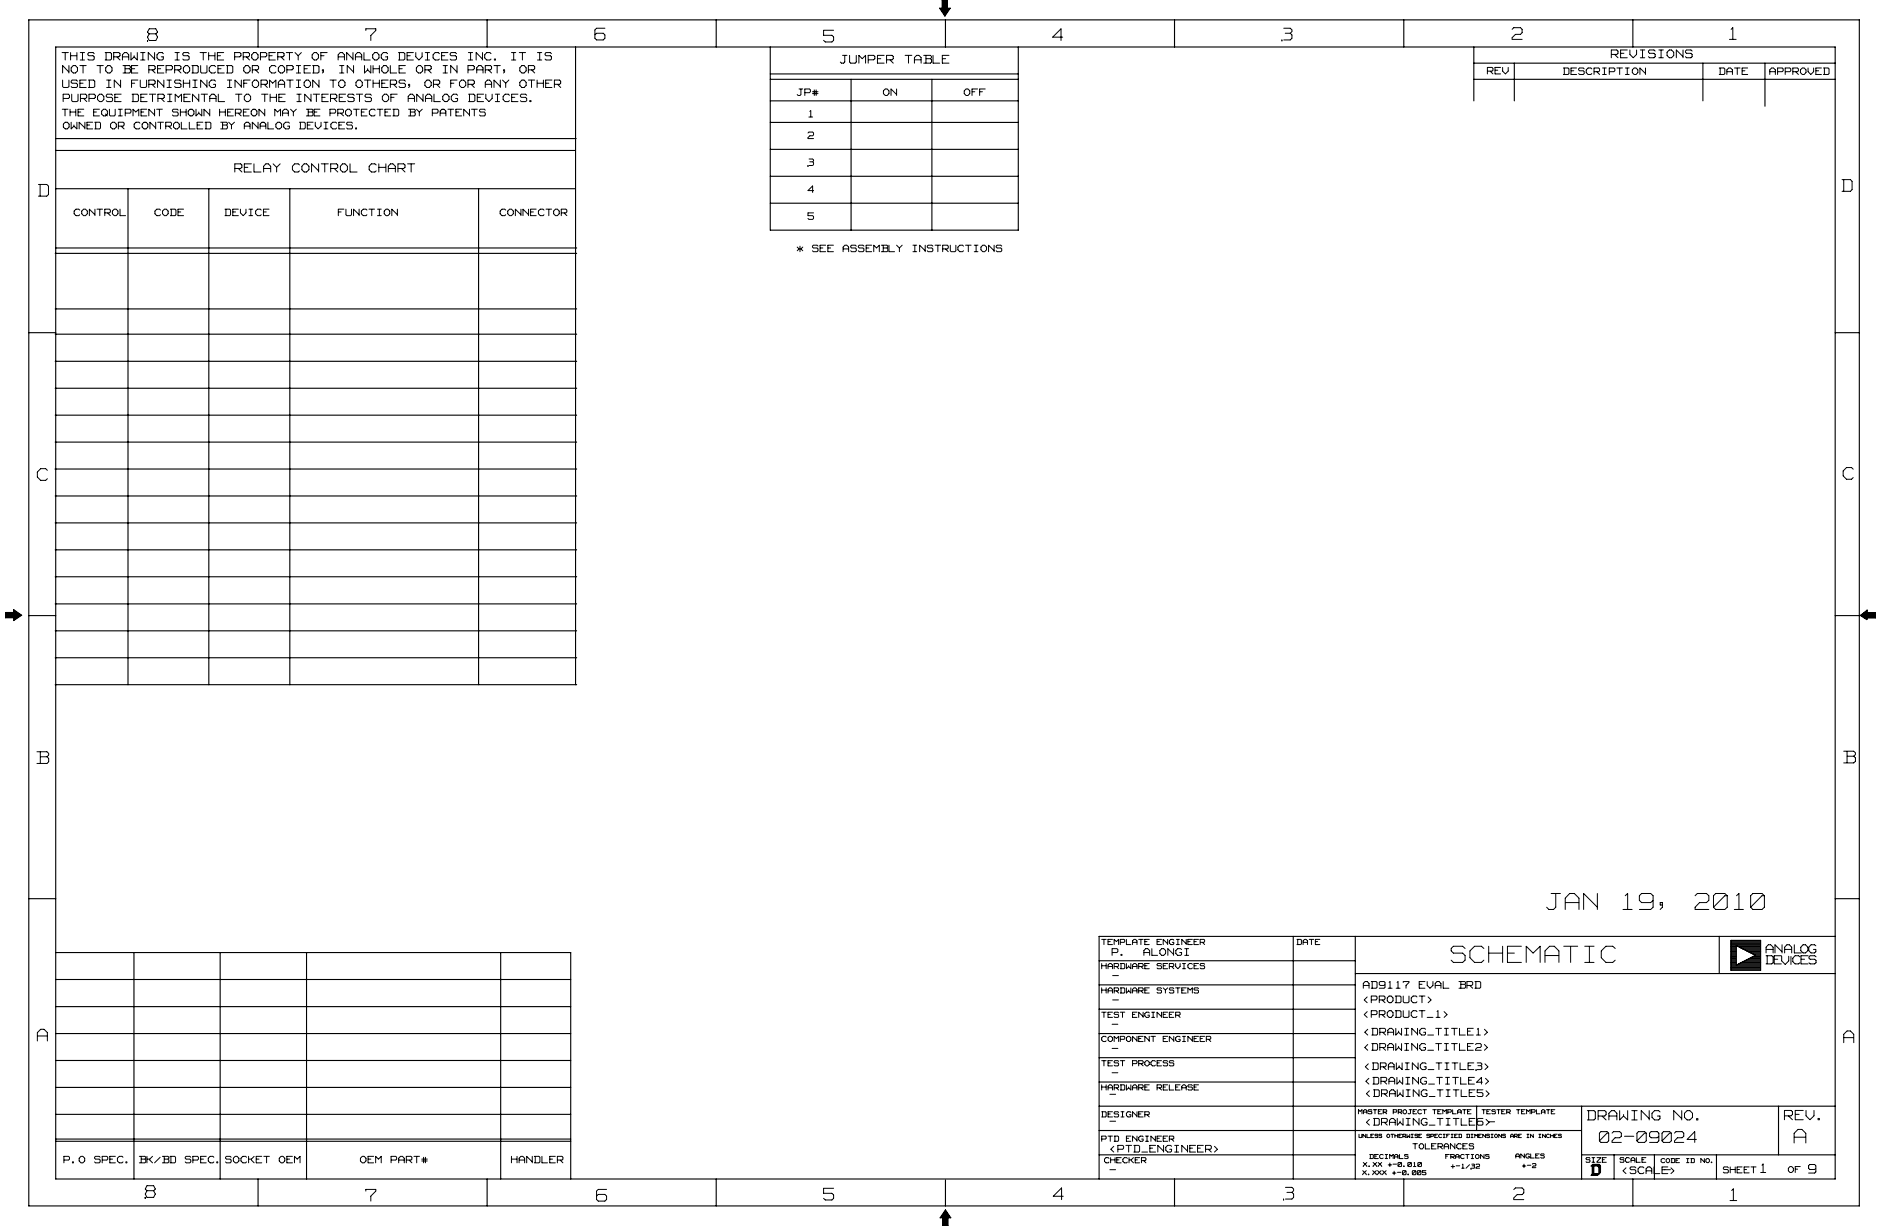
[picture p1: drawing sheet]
<svg xmlns="http://www.w3.org/2000/svg" width="432mm" height="279mm" viewBox="0 0 432 279" stroke-linecap="round" stroke-linejoin="round" font-family="sans-serif">
<defs><g id="words">
<text font-size="7" fill="#fff" x="330.7" y="220.1">SCHEMATIC</text>
<text font-size="6.9" fill="#fff" x="352.4" y="208">JAN 19, 2010</text>
<text font-size="5.9" fill="#fff" x="408.8" y="261.1">A</text>
<g font-size="5" fill="#fff">
<text x="33.6" y="9.7">8</text>
<text x="83.4" y="9.7">7</text>
<text x="135.6" y="9.6">6</text>
<text x="187.7" y="10.1">5</text>
<text x="239.9" y="9.7">4</text>
<text x="292.1" y="9.6">3</text>
<text x="344.6" y="9.5">2</text>
<text x="394.1" y="9.5">1</text>
<text x="8.8" y="45.2">D</text>
<text x="419.7" y="44.1">D</text>
<text x="8.5" y="110">C</text>
<text x="420" y="109.7">C</text>
<text x="8.4" y="174.5">B</text>
<text x="420.1" y="174.4">B</text>
<text x="8.5" y="237.7">A</text>
<text x="420.1" y="238.1">A</text>
<text x="33.1" y="273.4">8</text>
<text x="83.4" y="274.2">7</text>
<text x="135.9" y="274.2">6</text>
<text x="187.7" y="274">5</text>
<text x="240" y="273.9">4</text>
<text x="292.5" y="273.8">3</text>
<text x="344.9" y="273.9">2</text>
<text x="394.2" y="274.1">1</text>
</g>
<text font-size="4.7" fill="#fff" x="364.4" y="260.9">02-09024</text>
<g font-size="4" fill="#fff">
<text x="361.7" y="255.7">DRAWING</text>
<text x="381.3" y="255.7">NO.</text>
<text x="406.6" y="255.6">REV.</text>
<text x="362.5" y="268.3">D</text>
</g>
<g font-size="3.7" fill="#fff">
<text x="401.2" y="267.6">1</text>
<text x="412.1" y="267.7">9</text>
</g>
<g font-size="3.6" fill="#fff">
<text x="53.5" y="39.6">RELAY CONTROL</text>
<text x="83.7" y="39.6">CHART</text>
<text x="402.4" y="220">DEV CES</text>
<text x="402.4" y="217.6">AN A L G</text>
<text x="410.3" y="217.6">O</text>
</g>
<g font-size="3.4" fill="#fff">
<text x="191.5" y="14.7">JUMPER TABLE</text>
<text x="367.2" y="13.5">REVISIONS</text>
</g>
<g font-size="3.2" fill="#fff">
<text x="14.1" y="14">THIS DRAWING IS THE PROPERTY OF ANALOG DEVICES INC. IT IS</text>
<text x="14.3" y="17">NOT TO BE REPRODUCED OR COPIED, IN WHOLE OR IN PART, OR</text>
<text x="14.3" y="20.3">USED IN FURNISHING INFORMATION TO OTHERS, OR FOR ANY OTHER</text>
<text x="14.4" y="23.5">PURPOSE DETRIMENTAL TO THE INTERESTS OF ANALOG DEVICES.</text>
</g>
<g font-size="2.9" fill="#fff">
<text x="14.2" y="26.7">THE EQUIPMENT SHOWN HEREON MAY BE PROTECTED BY PATENTS</text>
<text x="14.4" y="29.7">OWNED</text>
<text x="25.1" y="29.7">OR CONTROLLED</text>
<text x="50" y="29.7">BY ANALOG</text>
<text x="67.8" y="29.7">DEVICES.</text>
<text x="253.4" y="218">P.</text>
<text x="260.5" y="218">ALONGI</text>
<text x="310.6" y="225.5">AD9117 EVAL BRD</text>
<text x="253.5" y="229.1">-</text>
<text x="310.9" y="232.2">&lt;PRODUCT_1&gt;</text>
<text x="310.9" y="228.8">&lt;PRODUCT&gt;</text>
<text x="311" y="239.6">&lt;DRAWING_TITLE2&gt;</text>
<text x="311" y="236.2">&lt;DRAWING_TITLE1&gt;</text>
<text x="253.4" y="245.7">-</text>
<text x="311.1" y="244.1">&lt;DRAWING_TITLE3&gt;</text>
<text x="311.2" y="247.4">&lt;DRAWING_TITLE4&gt;</text>
<text x="311.4" y="250.2">&lt;DRAWING_TITLE5&gt;</text>
<text x="311.4" y="256.7">&lt;DRAWING_TITLE6&gt;-</text>
<text x="253.1" y="262.8">&lt;PTD_ENGINEER&gt;</text>
<text x="252.9" y="267.8">-</text>
<text x="369.8" y="267.8">&lt;SCALE&gt;</text>
<text x="379.3" y="267.8">-</text>
</g>
<g font-size="2.8" fill="#fff">
<text x="338.9" y="17.2">REV</text>
<text x="356.2" y="17.3">DESCRIPTION</text>
<text x="391.8" y="17.3">DATE</text>
<text x="403.3" y="17.3">APPROVED</text>
<text x="181.7" y="22.1">JP#</text>
<text x="201.3" y="22.1">ON</text>
<text x="219.7" y="22.1">OFF</text>
<text x="184.3" y="27">1</text>
<text x="184.1" y="31.9">2</text>
<text x="184.1" y="38.1">3</text>
<text x="184.1" y="44.2">4</text>
<text x="16.9" y="49.5">CONTROL</text>
<text x="35.3" y="49.5">CODE</text>
<text x="51.3" y="49.5">DEVICE</text>
<text x="77.1" y="49.5">FUNCTION</text>
<text x="114" y="49.5">CONNECTOR</text>
<text x="184.1" y="50.3">5</text>
<text x="181.7" y="57.7">* SEE ASSEMBLY INSTRUCTIONS</text>
<text x="14.6" y="265.3">P.O</text>
<text x="21.5" y="265.3">SPEC.</text>
<text x="31.7" y="265.3">BK/BD</text>
<text x="42.2" y="265.3">SPEC.</text>
<text x="51.4" y="265.3">SOCKET OEM</text>
<text x="82.1" y="265.3">OEM PART#</text>
<text x="116.5" y="265.3">HANDLER</text>
</g>
<g font-size="2.6" fill="#fff">
<text x="392.7" y="267.5">SHEET</text>
<text x="407.5" y="267.5">OF</text>
</g>
<g font-size="2.3" fill="#fff">
<text x="251" y="215.5">TEMPLATE</text>
<text x="263.6" y="215.5">ENGINEER</text>
<text x="295.5" y="215.5">DATE</text>
<text x="251" y="221">HARDWARE</text>
<text x="263.6" y="221">SERVICES</text>
<text x="251" y="226.5">HARDWARE</text>
<text x="263.6" y="226.5">SYSTEMS</text>
<text x="251" y="232.1">TEST</text>
<text x="258" y="232.1">ENGINEER</text>
<text x="251" y="237.6">COMPONENT</text>
<text x="265" y="237.6">ENGINEER</text>
<text x="251" y="243.1">TEST</text>
<text x="258" y="243.1">PROCESS</text>
<text x="251" y="248.6">HARDWARE</text>
<text x="263.6" y="248.6">RELEASE</text>
<text x="251" y="254.8">DESIGNER</text>
<text x="251" y="260.3">PTD ENGINEER</text>
<text x="321.9" y="262">TOLERANCES</text>
<text x="251.7" y="265.2">CHECKER</text>
</g>
<g font-size="2" fill="#fff">
<text x="361.4" y="265">SIZE</text>
<text x="369.1" y="265">SCALE</text>
</g>
<g font-size="1.8" fill="#fff">
<text x="309.5" y="254">MASTER PROJECT TEMPLATE</text>
<text x="337.7" y="254">TESTER TEMPLATE</text>
<text x="310.5" y="267.9">X.XXX +-0.005</text>
<text x="310.6" y="266">X.XX +-0.010</text>
<text x="312.1" y="264.2">DECIMALS</text>
<text x="329.4" y="264.2">FRACTIONS</text>
<text x="330.7" y="266.4">+-1/32</text>
<text x="345.4" y="264.1">ANGLES</text>
<text x="346.9" y="266.3">+-2</text>
<text x="378.5" y="265.1">CODE</text>
<text x="384" y="265.1">ID</text>
<text x="387.3" y="265.1">NO.</text>
</g>
<g font-size="1.5" fill="#fff">
<text x="309.7" y="259.4">UNLESS</text>
<text x="315.9" y="259.4">OTHERWISE</text>
<text x="324.8" y="259.4">SPECIFIED</text>
<text x="333.7" y="259.4">DIMENSIONS</text>
<text x="343.4" y="259.4">ARE IN INCHES</text>
</g>
</g></defs>
<g fill="none" stroke="#000" stroke-width=".25">
<path d="M6.6 4.5h417.1v270.3h-417.1zM12.7 10.7h405.5v258h-405.5zM58.8 4.5v6.2M111 4.5v6.2M131.1 10.7v145.3M163.2 4.5v6.2M175.5 10.7v41.8h56.5v-41.8M175.5 18.1h56.5M175.5 16.8h56.5M193.9 18.1v34.4M212.3 18.1v34.4M215.4 4.5v6.2"/>
<path d="M267.6 4.5v6.2M319.9 4.5v6.2M335.8 14.4h82.4M335.8 10.7v12.3M335.8 18.1h82.4M345.1 14.4v8.6M372.1 4.5v6.2M388 14.4v8.6M402.2 14.4v9.8M12.7 34.3h118.4M12.7 31.6h118.6M175.5 23h56.5"/>
<path d="M175.5 27.9h56.5M175.5 34h56.5M12.6 57.7h118.8M12.7 43h118.4M12.7 56.5h118.7M29.2 43v113M47.6 43v113M66 43v113M109.1 43v113M175.5 46.3h56.5M175.5 40.2h56.5M6.6 75.8h6.1"/>
<path d="M12.6 70.4h118.8M12.6 76.2h118.8M418.2 75.8h5.5M12.6 94.6h118.8M12.6 88.5h118.8M12.6 82.3h118.8M12.5 106.9h118.9M12.6 100.8h118.8M12.6 119.2h118.8M12.6 113h118.8M12.6 131.4h118.8M12.6 137.6h118.8"/>
<path d="M12.6 125.3h118.8M6.6 140.3h6.1M12.6 156h118.8M12.6 149.9h118.8M12.6 143.8h118.8M418.2 140.3h5.5M6.6 204.8h6.1M12.7 217.1h117.3v51.6M30.5 217.1v51.6M50.2 217.1v51.6M69.8 217.1v51.6M114.1 217.1v51.6"/>
<path d="M250.4 218.9h58.4M294.7 213.4v55.3M308.8 213.4v55.3M391.8 213.4v8.5M395.6 215.5v4.4M418.2 213.4h-167.8v55.3M418.2 204.8h5.5M12.7 235.5h117.3M12.7 229.4h117.3M12.7 223.2h117.3M250.4 230h58.4M250.4 224.5h58.4"/>
<path d="M250.4 235.5h58.4M308.8 221.9h109.4M12.7 247.8h117.3M12.7 259.6h117.3M12.7 254h117.3M12.7 241.7h117.3M250.4 241h58.4M250.4 257.6h110M250.4 246.6h58.4M250.4 252.1h167.8M336.5 252.1v5.5M360.4 252.1v16.6"/>
<path d="M405.3 252.1v11.1M12.7 260.1h117.3M58.8 268.7v6.1M111 268.7v6.1M163.2 268.7v6.1M215.4 268.9v5.9M250.4 263.2h58.4M267.6 268.7v6.1M319.9 268.7v6.1M360.4 263.2h57.8M367.8 263.2v5.5M372.1 268.7v6.1"/>
<path d="M377 263.2v5.5M391.1 263.2v5.5"/>
</g>
<g fill="none" stroke="#000" stroke-width=".23">
<path d="M14.1 12h1.5M14.3 18.2v1.5l.2 .2M14.3 14.9l1.4 1.5M14.3 15v1.6M14.9 12v1.7M15.7 18.2v1.5l-.2 .2h-1M15.7 14.9v1.7M16.1 12v1.7M16.1 12.7h1.4M16.2 15.5v.6M16.2 18.5v.2M16.2 18.8l.2 .2"/>
<path d="M16.2 19.7l.2 .2M16.2 16.2l.5 .4M16.4 18.2l-.1 .3M16.5 18.2h.9l.3 .3M16.5 19h.9l.3 .2M16.7 14.9l-.5 .6M16.7 14.9h.4M16.7 16.6h.4M17.2 14.9l.5 .6M17.5 12v1.7M17.7 19.3v.4l-.3 .2h-.9M17.7 15.5v.6"/>
<path d="M17.7 16.2l-.5 .4M18.2 14.9h1.4M18.2 18.2h1.4M18.2 18.3v1.6h1.4M18.2 19h.7M18.3 13.7h1M18.3 12h1M18.8 12v1.6M18.9 15v1.6M20 12.2v.2M20 12.5l.2 .2M20 13.5l.2 .2"/>
<path d="M20.2 18.2h1.1M20.2 19.9h1.1M20.2 12l-.1 .2M20.3 12h.9l.3 .2M20.3 12.7h.9l.3 .3M20.4 18.3v1.6M21.3 18.2l.3 .3v1.2l-.3 .2M21.5 13v.5l-.3 .2h-.9M22.1 14.9h1.4M22.8 15v1.6M24 12h1.1l.3 .2M24.1 16.2l.5 .4"/>
<path d="M24.1 15.5v.6M24.2 12v1.6M24.3 18.2h1M24.3 19.9h1M24.6 14.9l-.5 .6M24.6 14.9h.4M24.6 16.6h.4M24.8 18.3v1.6M25.1 14.9l.4 .6M25.4 12.3v1.2l-.3 .2h-1.1M25.5 15.5v.6M25.5 16.2l-.4 .4"/>
<path d="M25.9 12h1.2M25.9 12v1.7M26 13h1.1M26 18.2l1.4 1.5M26 18.3v1.6M26.7 13l.6 .7M27.1 12l.2 .2M27.3 12.7l-.2 .3M27.3 12.3v.4M27.5 18.2v1.7M27.9 12.5v1.2M27.9 13h1.4"/>
<path d="M28 14.9h1.4M28 16.6h1.4M28.4 12l-.5 .5M28.4 12h.4M28.5 15v1.6M28.5 15.7h.9M28.9 12l.4 .5M29.3 12.5v1.2M29.5 14.9l.2 .3M29.5 15.7l.2 .2M29.7 15.2l-.2 .4M29.7 16v.4l-.2 .2"/>
<path d="M29.8 12v1.6M30 14.9h1.4M30 15v1.6M30 18.3v1.6M30 18.2h1.4M30 16.6h1.4M30 15.7h.7M30 19h.7M30.5 13l-.7 .7M30.6 12.7v.2l.7 .8M31.3 12v1.6M32 18.2v1.5l.2 .2"/>
<path d="M32 13.7h1M32 12h1M32.2 19.9h.9M32.6 12v1.6M33.4 18.2v1.5l-.3 .2M33.6 9.2h.1M33.8 12l1.4 1.4M33.8 12v1.7M33.9 14.9h1.2M33.9 15v1.6M33.9 18.3v1.6M33.9 18.2h1.2"/>
<path d="M34 15.9h1.1M34 19.2h1.1M34 7.7l-.4-.4 .4-.7h1.5l.4 .7-.4 .4M34 7.7l-.4 .8 .4 .7h1.5l.4-.7-.4-.8M34 7.7h1.5M34.7 16l.6 .6M34.7 19.3l.6 .6M35.1 18.2l.2 .3v.4M35.1 14.9l.2 .3M35.2 12v1.7M35.3 15.7l-.2 .2M35.3 15.2v.4"/>
<path d="M35.3 19l-.2 .2M35.8 12.5v.7M35.8 13.2l.4 .5M35.9 14.9h1.4M35.9 15v1.6M35.9 18.3v1.6M35.9 18.2l1.4 1.5M35.9 16.6h1.4M35.9 15.7h.7M36.2 12l-.4 .5M36.3 13.7h.6M36.3 12h.6"/>
<path d="M36.7 13h.5M37 12l.2 .2M37.2 13v.5l-.2 .2M37.3 18.2v1.7M37.8 14.9h1.2M37.8 15v1.6M37.9 15.9h1.1M38.1 18.2h.9M38.1 19.9h.9M38.6 18.3v1.6M39 14.9l.3 .3M39.3 15.2v.4"/>
<path d="M39.3 15.7l-.3 .2M39.8 15v1.6M39.8 18.5v.2M39.8 18.8l.2 .2M39.8 19.7l.2 .2M39.8 14.9h1.1l.3 .3M39.9 13.7h1M39.9 12h1M40 18.2l-.2 .3M40 18.2h.9l.3 .3M40 19h.9l.3 .2M40.4 12v1.6"/>
<path d="M40.6 16l.6 .6M41.2 15.7l-.3 .2h-1.1M41.2 19.3v.4l-.2 .2h-1M41.2 15.2v.4M41.7 12.2v.2M41.7 12.5l.2 .2M41.7 13.5l.2 .2M41.8 16.2l.5 .4h.4M41.8 15.5v.6M41.8 18.2v1.7M41.8 19h1.4M41.9 12l-.2 .2"/>
<path d="M41.9 13.7h.9M41.9 12h.9M41.9 12.7h.9M42.7 14.9h-.4l-.5 .6M42.8 14.9l.4 .6M42.8 12l.3 .2M42.8 12.7l.3 .3M43.1 13v.5l-.3 .2M43.2 15.5v.6M43.2 18.2v1.7M43.2 16.2l-.4 .4M43.7 14.9h1.2l.3 .3"/>
<path d="M43.9 15v1.6M43.9 18.2h1M43.9 19.9h1M44.4 18.3v1.6M45.2 15.2v1.2l-.3 .2h-1.2M45.6 12h1.4M45.7 14.9v1.5l.2 .2M45.7 18.3v1.6M45.7 18.2l1.4 1.5M46.3 12v1.7M47.2 14.9v1.5l-.3 .2h-.9M47.2 18.2v1.7"/>
<path d="M47.5 12v1.7M47.6 12.7h1.3M47.7 19.5l.4 .4M47.7 15.5v.6M47.7 18.8v.6M47.7 16.2l.4 .4M48.1 14.9l-.4 .6M48.1 18.2l-.4 .6M48.2 14.9h.6M48.2 16.6h.6M48.2 18.2h.6M48.2 19.9h.6"/>
<path d="M48.6 19.2h.5M48.9 14.9l.2 .3M48.9 18.2l.2 .3M49 12v1.7M49.1 19.2v.5l-.2 .2M49.1 16.4l-.2 .2M49.5 12h1.5M49.5 12v1.7M49.6 13.7h1.4M49.6 12.7h.6M49.7 14.9h1.4M49.7 15v1.6h1.4"/>
<path d="M49.7 15.7h.7M51.6 14.9h1.1M51.6 16.6h1.1M51.8 15v1.6M51.8 18.2h1M51.8 19.9h1M52.3 18.3v1.6M52.8 14.9l.2 .3M53 15.2v1.2l-.2 .2M53.5 12h1.1l.3 .2M53.5 12v1.7M53.6 18.2l1.3 1.5"/>
<path d="M53.6 18.3v1.6M54.9 12.7l-.3 .3h-1.1M54.9 12.3v.4M55 18.2v1.7M55.4 12h1.2M55.4 12v1.7M55.5 13h1.1M55.5 16.2l.5 .4M55.5 15.5v.6M55.5 18.3v1.6M55.5 18.2h1.5M55.6 19h.7"/>
<path d="M56 14.9l-.5 .6M56 14.9h.5M56 16.6h.5M56.2 13l.7 .7M56.5 14.9l.5 .6M56.6 12l.3 .2M56.9 12.7l-.3 .3M56.9 12.3v.4M57 15.5v.6M57 16.2l-.5 .4M57.4 13.2l.4 .5M57.4 12.5v.7"/>
<path d="M57.5 14.9h1.1M57.5 15v1.6M57.5 18.8v.6M57.5 19.5l.5 .4M57.5 15.9h1.1M57.8 12l-.4 .5M57.9 13.7h.4M57.9 12h.4M58 18.2l-.5 .6M58 18.2h.4l.5 .6M58.3 16l.6 .6M58.3 12l.5 .5"/>
<path d="M58.7 14.9l.2 .3M58.8 12.5v.7M58.8 13.2l-.5 .5M58.9 15.7l-.2 .2M58.9 15.2v.4M58.9 18.8v.6M58.9 19.5l-.5 .4h-.4M59.4 12h1.1M59.4 12v1.7M59.4 13h1.1M59.5 18.2h1.1M59.5 18.3v1.6"/>
<path d="M59.5 19.2h1.1M60.2 19.3l.7 .6M60.5 12l.3 .2M60.7 18.2l.2 .3v.4M60.8 12.7l-.3 .3M60.8 12.3v.4M60.9 19l-.2 .2M61.3 12h1.4M61.3 12v1.7M61.3 13.7h1.4M61.3 12.7h.7M61.4 18.2l.7 .7"/>
<path d="M61.4 15.5v.6M61.4 18.3v1.6M61.4 16.2l.5 .4M61.9 14.9l-.5 .6M61.9 14.9h.7M61.9 16.6h.7M62.6 14.9l.3 .3M62.9 16.4l-.3 .2M62.9 18.3v1.6M62.9 18.2l-.8 .8M63.3 12h1.1M63.3 12v1.7"/>
<path d="M63.3 13h1.1M63.4 16.2l.5 .4M63.4 15.5v.6M63.4 18.8v1.1M63.5 19.2h1.3M63.9 14.9l-.5 .6M63.9 18.2l-.5 .6M63.9 14.9h.4l.6 .6M63.9 18.2h.4l.6 .6M64.1 13l.6 .7M64.5 12l.2 .2M64.7 12.7l-.2 .3"/>
<path d="M64.7 12.3v.4M64.9 16.2l-.6 .4h-.4M64.9 15.5v.6M64.9 18.8v1.1M65.2 12h1.5M65.4 14.9h1.1M65.4 15v1.6M65.4 18.2h1.4M65.4 15.9h1.1M66 12v1.7M66.1 18.3v1.6M66.5 14.9l.3 .3"/>
<path d="M66.8 15.7l-.3 .2M66.8 15.2v.4M67.2 12l.7 .7M67.5 14.9h1M67.5 16.6h1M67.5 18.2h1M67.5 19.9h1M67.9 12.7v1M68 15v1.6M68 18.3v1.6M68.7 12l-.8 .7M69.3 19.5l.5 .4h.4"/>
<path d="M69.3 14.9h1.4M69.3 15v1.6h1.4M69.3 18.8v.6M69.3 15.7h.7M70.2 18.2h-.4l-.5 .6M70.3 18.2l.4 .6M70.7 18.8v.6M70.7 19.5l-.4 .4M71.1 13.2l.5 .5h.5M71.1 12.5v.7M71.2 14.9h1.2M71.2 16.6h1.2"/>
<path d="M71.2 18.2l1.4 1.5M71.2 18.3v1.6M71.5 15v1.6M72.1 12h-.5l-.5 .5M72.1 12l.5 .5M72.4 14.9l.3 .3M72.6 12.5v.7M72.6 13.2l-.5 .5M72.7 15.2v1.2l-.3 .2M72.7 18.2v1.7M73.1 12h1.4M73.1 12v1.7"/>
<path d="M73.2 12.7h.6M73.4 15.9h.3M73.4 16v.2M73.5 16.2h.2M73.7 16.5l-.3 .1M73.7 15.9v.5M75.2 18.2h1.4M75.9 18.3v1.6M77 12.5v1.2M77.1 13h1.3M77.2 18.8v.6M77.2 19.5l.4 .4"/>
<path d="M77.4 14.9h1M77.4 16.6h1M77.6 18.2l-.4 .6M77.7 18.2h.4M77.7 19.9h.4M77.9 15v1.6M78 12h-.4l-.6 .5M78 12l.5 .5M78.1 18.2l.5 .6M78.5 12.5v1.2M78.6 18.8v.6M78.6 19.5l-.5 .4"/>
<path d="M79 12v1.7M79 12l1.4 1.4M79.1 14.9l1.4 1.5M79.1 15v1.6M80.4 12v1.7M80.6 14.9v1.7M81 12.5v1.2M81 13h1.4M81.1 19.5l.5 .4M81.1 18.8v.6M81.4 12l-.4 .5M81.5 12h.4"/>
<path d="M81.6 18.2l-.5 .6M81.6 18.2h.4M81.6 19.9h.4M82 12l.4 .5M82.1 18.2l.4 .6M82.4 12.5v1.2M82.5 18.8v.6M82.5 19.5l-.4 .4M82.9 12v1.7M83 13.7h1.4M83.1 14.9v1.7M83.1 18.2h1.4"/>
<path d="M83.4 6.6v.3M83.4 6.6h2.2v.3M83.7 16l-.6 .6M83.8 15.7v.2l.7 .7M83.8 18.3v1.6M84.5 8.1v1.1M84.5 14.9v1.7M84.9 13.2l.5 .5M84.9 12.5v.7M85 14.9v1.7M85 18.2v1.7M85 15.7h1.4"/>
<path d="M85 19h1.4M85.4 12l-.5 .5M85.4 13.7h.5M85.4 12h.5M85.6 7l-1.1 1.1M85.9 12l.5 .5M86.4 12.5v.7M86.4 13.2l-.5 .5M86.4 14.9v1.7M86.4 18.2v1.7M86.9 12.5v.7M86.9 13.2l.4 .5"/>
<path d="M87 16.2l.5 .4M87 15.5v.6M87 18.3v1.6M87 18.2h1.4M87 19h.7M87 19.9h1.4M87.3 12l-.4 .5M87.4 13.7h.6M87.4 12h.6M87.5 14.9l-.5 .6M87.5 14.9h.4M87.5 16.6h.4"/>
<path d="M87.8 13h.5M88 14.9l.4 .6M88.1 12l.2 .2M88.3 13v.5l-.2 .2M88.4 15.5v.6M88.4 16.2l-.4 .4M88.9 14.9v1.7M88.9 18.3v1.6M88.9 18.2h1.2M89 19.2h1.1M89 16.6h1.4M89.7 19.3l.7 .6"/>
<path d="M90.1 18.2l.3 .3v.4M90.4 19l-.3 .2M90.8 13.7h1.1M90.8 12h1.1M90.9 15v1.6M90.9 18.5v.2M90.9 18.8l.2 .2M90.9 19.7l.2 .2M90.9 14.9h1.5M91 16.6h1.4M91 15.7h.7M91 12v1.6"/>
<path d="M91.1 18.2l-.1 .3M91.2 18.2h.9M91.2 19h.9M91.2 19.9h.9M92 12l.2 .2M92.1 18.2l.3 .3M92.1 19l.3 .2M92.2 12.3v1.2l-.2 .2M92.4 19.3v.4l-.3 .2M92.8 12h1.4M92.8 12v1.7M92.8 13.7h1.4"/>
<path d="M92.8 12.7h.7M93.1 19.3v.2M93.1 19.2h.2M93.1 19.5h.2M93.3 19.8l-.2 .1M93.3 19.2v.5M94.7 12v1l.7 .6M94.9 16.2l.4 .4h.5l.5-.4M94.9 15.5l.5-.6h.4l.5 .6M94.9 15.5v.6M96.2 12v.9l-.7 .8M96.3 15.5v.6"/>
<path d="M96.8 14.9h1.2l.3 .3M96.8 15v1.6M96.8 18.8v.6M96.8 19.5l.5 .4h.4M96.9 13.7h1M96.9 12h1M97.4 12v1.6M97.6 16l.7 .6M97.7 18.2h-.4l-.5 .6M97.8 18.2l.5 .6M98.3 15.7l-.3 .2h-1.1M98.3 15.2v.4"/>
<path d="M98.3 18.8v.6M98.3 19.5l-.5 .4M98.7 13.2l.4 .5M98.7 12.5v.7M98.8 18.2h1.1M98.8 18.3v1.6M98.8 19.2h1.1M99.1 12l-.4 .5M99.2 13.7h.6M99.2 12h.6M99.5 19.3l.7 .6M99.9 12l.2 .2"/>
<path d="M99.9 18.2l.3 .3v.4M100.1 13.5l-.2 .2M100.2 19l-.3 .2M100.6 12h1.5M100.6 12v1.7M100.7 13.7h1.4M100.7 12.7h.6M101 14.9h.9M101 16.6h.9M101.5 15v1.6M102.6 12.2v.2M102.6 12.5l.2 .2"/>
<path d="M102.6 13.5l.2 .2M102.7 14.9l1.4 1.5M102.7 15v1.6M102.7 18.3v1.6M102.7 18.2h1.4M102.7 19h.7M102.8 12l-.2 .2M102.8 12h.9l.3 .2M102.8 12.7h.9l.3 .3M104 13v.5l-.3 .2h-.9M104.1 14.9v1.7M104.7 19.5l.5 .4"/>
<path d="M104.7 18.8v.6M105.2 18.2l-.5 .6M105.2 18.2h.4M105.2 19.9h.4M105.7 18.2l.4 .6M106.1 19.5l-.4 .4M106.1 18.8v.6M106.6 14.9h1.2M106.6 15v1.6M106.6 18.3v1.6M106.6 18.2h1.2M106.7 15.9h1.1"/>
<path d="M106.7 19.2h1.1M106.7 13.7h1M106.7 12h1M107.2 12v1.6M107.4 19.3l.7 .6M107.8 18.2l.3 .3v.4M107.8 14.9l.3 .3M108.1 15.7l-.3 .2M108.1 15.2v.4M108.1 19l-.3 .2M108.5 12l1.4 1.4M108.5 12v1.7"/>
<path d="M108.6 15.5v1.1M108.7 15.9h1.3M109.1 14.9l-.5 .6M109.1 14.9h.5M109.6 14.9l.5 .6M109.9 12v1.7M110.1 15.5v1.1M110.4 12.5v.7M110.4 13.2l.5 .5M110.6 15v1.6M110.6 18.8v1.1M110.6 14.9h1.1"/>
<path d="M110.6 15.9h1.1M110.6 19.2h1.4M110.9 12l-.5 .5M111 13.7h.6M111 12h.6M111 18.2l-.4 .6M111.1 18.2h.4M111.3 16l.7 .6M111.5 18.2l.5 .6M111.6 12l.3 .2M111.8 14.9l.2 .3M111.9 13.5l-.3 .2"/>
<path d="M112 15.7l-.2 .2M112 15.2v.4M112 18.8v1.1M112.6 14.9h1.4M112.6 18.2l1.4 1.5M112.6 18.3v1.6M112.6 13.5h.3M112.6 13.5v.2M112.7 13.7h.2M112.9 13.5v.2M113.3 15v1.6M114 18.2v1.7"/>
<path d="M114.5 18.2l.7 .7M114.7 16v.2M114.7 15.9h.2l.1 .5M114.8 16.2h.1M114.9 16.5l-.2 .1M115.2 19v.9M116 18.2l-.8 .8M116.5 13.7h1M116.5 12h1M117.1 12v1.6M118.3 12h1.5M118.4 16.2l.5 .4"/>
<path d="M118.4 15.5v.6M118.4 18.8v.6M118.4 19.5l.5 .4M118.9 14.9l-.5 .6M118.9 18.2l-.5 .6M119 14.9h.4l.5 .6M119 18.2h.4l.5 .6M119 12v1.7M119.9 15.5v.6M119.9 18.8v.6M119.9 16.2l-.5 .4h-.4M119.9 19.5l-.5 .4h-.4"/>
<path d="M120.4 14.9h1.2l.2 .3M120.4 15v1.6M120.4 18.2h1.4M121.1 18.3v1.6M121.2 16l.6 .6M121.8 15.7l-.3 .2h-1.1M121.8 15.2v.4M122.4 18.2v1.7M122.4 19h1.4M122.5 13.7h.9M122.5 12h.9M123 12v1.6"/>
<path d="M123.8 18.2v1.7M124.2 12.2v.2M124.2 12.5l.2 .2M124.2 13.5l.2 .2M124.3 18.2h1.5M124.3 18.3v1.6h1.5M124.4 19h.7M124.4 12l-.2 .2M124.5 13.7h.8M124.5 12h.8M124.5 12.7h.8M125.4 12l.2 .2"/>
<path d="M125.4 12.7l.2 .3M125.6 13v.5l-.2 .2M126.3 18.2h1.2l.3 .3v.4M126.3 18.3v1.6M127.1 19.3l.7 .6M127.8 19l-.3 .2h-1.1M135.6 8.7l.3 .4M135.9 7.6l-.3 .3M135.9 6.4l-.3 .5v1.8M136 9.1h1.4M136 7.6h1.4M136 6.4h1.8"/>
<path d="M137.5 7.6l.3 .4v.7M137.8 8.7l-.3 .4M187.7 6.9v1.1M187.7 9.2l.3 .4M187.7 8h1.8M187.7 6.9h2.2M188.1 9.6h1.4M189.6 8l.3 .4M189.9 8.5v.6l-.3 .5M191.5 14.1l.3 .3h.4M192 12.6h1M192.5 12.7v1.4"/>
<path d="M192.5 14.1l-.3 .3M193.6 14.1l.2 .3M193.6 12.6v1.5M193.9 14.4h.9M195.1 12.6v1.5M195.1 14.1l-.2 .3M195.7 12.6l.7 .7M195.7 12.7v1.7M197.2 12.7v1.7M197.2 12.6l-.7 .8M197.8 12.6h1.3M197.8 12.7v1.7"/>
<path d="M197.9 13.6h1.2M199.1 12.6l.2 .3M199.3 13.4l-.2 .2M199.3 12.9v.4M199.9 12.6h1.6M199.9 12.7v1.7M200 13.4h.7M200 14.4h1.5M202 12.6h1.2M202 12.7v1.7M202.1 13.6h1.1M202.8 13.7l.7 .7"/>
<path d="M203.3 12.6l.2 .3M203.5 13.4l-.2 .2M203.5 12.9v.4M206.2 12.6h1.6M207 12.7v1.7M208.4 13.2v1.2M208.4 13.6h1.4M209.3 12.6h-.4l-.5 .5M209.4 12.6l.5 .5M209.9 13.2v1.2M210.5 12.6h1.5M210.5 14.4h1.5"/>
<path d="M211 12.7v1.7M211 13.4h1M212 12.6l.3 .3M212 13.4l.3 .2M212.3 12.9l-.3 .4M212.3 13.7v.4M212.3 14.1l-.3 .3M212.6 12.6v1.8M212.6 14.4h1.5M214.7 0h1.2v1.9h.6l-1.2 1.8-1.2-1.8h.6zM214.7 12.6h1.5M214.7 12.7v1.7"/>
<path d="M214.8 13.4h.7M214.8 14.4h1.4M214.8 .1h1v1.9h.5l-1 1.4-1-1.4h.5zM214.9 .3h.8v1.8h.3l-.7 1.1-.7-1.1h.3zM215.1 .4h.5v1.8h.2l-.5 .8-.5-.8h.3zM215.2 .5h.2v1.8h.2l-.3 .4-.2-.4h.1zM215.3 .6v2M241.8 6.6v2.6M241.8 6.6l-1.9 1.9h2.2M292.1 9.1h.1M292.5 9.1h1.5M292.5 6.4h1.5"/>
<path d="M292.9 7.6h1.1M294 6.4l.4 .5v.3l-.4 .4M294 7.6l.4 .4v.7M294.4 8.7l-.4 .4M338.9 15.4h1M338.9 15.4v1.4M339 16.2h.9M339.6 16.3l.6 .5M340 15.4l.2 .2M340.2 16l-.2 .2M340.2 15.6v.4M340.7 15.4h1.2"/>
<path d="M340.7 15.4v1.4M340.7 16h.6M340.7 16.8h1.2M342.4 15.4v.8M342.4 16.2l.6 .6M343.7 15.4v.8M343.7 16.2l-.7 .6M344.6 8.6v.4M344.6 9h2.2M344.9 6.3l-.3 .4M345 6.3h1.4M345.3 7.8l-.7 .8"/>
<path d="M345.4 7.8h1M346.5 6.3l.3 .4M346.8 6.7v.7M346.8 7.5l-.3 .3M356.2 15.5h1.1M356.2 17h1.1M356.4 15.5v1.4M357.3 15.5l.2 .2v1l-.2 .3M358 15.5h1.2M358 15.5v1.5M358 17h1.2M358 16.1h.6"/>
<path d="M359.7 15.7l.2 .4M359.7 16.8l.2 .2M359.9 15.5l-.2 .2M360 15.5h.7M360 17h.7M360 16.1h.7M360.8 15.5l.2 .2M360.8 16.1l.2 .2M361 16.4l-.2 .6M361.4 16v.5M361.4 16.6l.5 .4M361.9 15.5l-.5 .4"/>
<path d="M361.9 15.5h.6l.2 .2M362.7 16.8l-.2 .2h-.6M363.2 15.5h1M363.2 15.5v1.5M363.3 16.3h.9M363.9 16.4l.6 .6M364.3 15.5l.2 .6M364.5 16.1l-.2 .2M365.2 15.5h.8M365.2 17h.8M365.6 15.5v1.4M366.7 15.5h1"/>
<path d="M366.7 15.5v1.5M366.7 16.3h1M367.2 11.4h1.2M367.2 11.4v1.8M367.2 12.4h1.2M367.7 15.5l.3 .6M368 16.1l-.3 .2M368 12.4l.7 .8M368.4 15.5h1.3M368.4 11.4l.3 .2M368.7 11.7v.4l-.3 .3M369.1 15.5v1.5"/>
<path d="M369.3 11.4h1.5M369.3 11.4v1.8M369.3 12.1h.7M369.3 13.2h1.5M370.4 15.5h.8M370.4 17h.8M370.8 15.5v1.4M371.4 11.4v1M371.4 12.4l.7 .7M371.9 16.6l.5 .4h.3M371.9 16v.5M372.7 15.5h-.3l-.5 .4"/>
<path d="M372.8 15.5l.4 .4M372.9 11.4v1M372.9 12.4l-.7 .8M373.2 16v.5M373.2 16.6l-.4 .4M373.7 15.5l1.2 1.2M373.7 15.5v1.5M373.8 11.4h1M373.8 13.2h1M374.3 11.4v1.7M374.9 15.5v1.5M375.6 11.6v.3"/>
<path d="M375.6 11.9l.3 .2M375.6 12.9l.3 .3M375.9 11.4l-.2 .2M375.9 11.4h1M375.9 12.1h1M375.9 13.2h1M376.9 11.4l.2 .2M376.9 12.1l.2 .3v.5M377.1 12.9l-.2 .3M378 11.4h1M378 13.2h1M378.5 11.4v1.7"/>
<path d="M379.9 12.7l.5 .5M379.9 11.9v.7M380.4 11.4l-.5 .5M380.4 11.4h.4M380.4 13.2h.4M380.9 11.4l.5 .5M381.4 11.9v.7M381.4 12.7l-.5 .5M382 11.4l1.5 1.5M382 11.4v1.8M383.5 11.4v1.8M384 11.9l.3 .2"/>
<path d="M384 12.9l.3 .3M384.3 11.4l-.3 .5M384.3 11.4h1M384.3 12.1h1M384.3 13.2h1M385.3 11.4l.3 .2M385.3 12.1l.3 .3v.5M385.6 12.9l-.3 .3M391.8 15.5h1M391.8 17h1M392 15.5v1.4M392.8 15.5l.2 .2v1l-.2 .3"/>
<path d="M393.5 16v1M393.5 16.3h1.2M393.9 15.5l-.4 .4M394 15.5h.3l.5 .4M394.1 9h1.5M394.5 6.7l.3-.4v2.6M394.8 16v1M395.2 15.5h1.3M395.9 15.5v1.5M397 15.5h1.2M397 15.5v1.5M397 17h1.2"/>
<path d="M397 16.1h.6M403.3 16v1M403.3 16.3h1.2M404.1 15.5h-.4l-.4 .4M404.1 15.5l.4 .4M404.5 16v1M405 15.5h1.1M405 15.5v1.5M405.1 16.3h1M406.1 15.5l.2 .6M406.3 16.1l-.2 .2M406.8 15.5h1l.3 .2v.4"/>
<path d="M406.8 15.5v1.5M408.1 16.1l-.3 .2h-1M408.5 15.5h1M408.5 15.5v1.5M408.6 16.3h.9M409.2 16.4l.6 .6M409.6 15.5l.2 .6M409.8 16.1l-.2 .2M410.3 16.6l.4 .4M410.3 16v.5M410.7 15.5l-.4 .4M410.7 15.5h.4"/>
<path d="M410.7 17h.4M411.1 15.5l.4 .4M411.5 16v.5M411.5 16.6l-.4 .4M412 16.3l.6 .6M412 15.5v.8M413.3 15.5v.8M413.3 16.3l-.7 .7M413.8 15.5h1.2M413.8 15.5v1.5M413.8 17h1.2M413.8 16.1h.6"/>
<path d="M415.5 15.5h1l.3 .2v1l-.2 .3h-1.1M415.7 15.5v1.4M14.2 24.9h1.3M14.4 21.5h1.2l.2 .2M14.4 21.5v1.7M14.4 28.3v.6l.5 .5M14.8 24.9v1.5M14.9 27.9l-.5 .4M14.9 29.4h.4M14.9 27.9h.4M15.3 27.9l.4 .4M15.7 28.3v.6l-.4 .5"/>
<path d="M15.8 21.8v.3l-.2 .3h-1.2M16 24.9v1.5M16 25.5h1.2M16.2 27.9v1.4M16.3 22.9l.3 .3h.9M16.3 21.5v1.4M16.8 28.8l-.6 .6M16.8 28.5v.2M16.8 28.7l.7 .7M17.3 24.9v1.5M17.5 27.9v1.4M17.8 22.9l-.3 .3"/>
<path d="M17.8 21.5v1.4M17.8 24.9v1.5M17.8 24.9h1.3M17.8 25.5h.6M17.8 26.4h1.3M18 27.9v1.5M18 27.9l1.3 1.2M18.3 21.5h1.2M18.3 21.5v1.7M18.4 22.4h1.1M19.1 22.5l.7 .7M19.3 27.9v1.5"/>
<path d="M19.5 21.5l.3 .2M19.8 21.8v.4l-.3 .2M19.8 27.9h1.3M19.8 27.9v1.5M19.9 29.4h1.2M19.9 28.5h.5M20.3 21.5h1.1M20.3 21.5v1.7M20.3 22.4h1.1M21.3 24.9h1.3M21.3 24.9l.1 1.5h1.2M21.4 25.5h.6"/>
<path d="M21.5 21.5l.2 .2M21.6 27.9h1.1l.2 .2v1M21.7 21.8v.4l-.2 .2M21.8 27.9v1.4M22.7 21.5l-.5 .5v.7l.5 .5M22.7 23.2h.5M22.7 21.5h.5M22.9 29.2l-.3 .2h-1M23.2 25.4v.6l.4 .4M23.2 21.5l.5 .5v.6l-.5 .6M23.6 24.9l-.4 .4M23.6 24.9h.4"/>
<path d="M23.6 26.4h.4M24 26l.5 .4M24 24.9l.5 .4M24.2 21.7v.2M24.2 22l.2 .2M24.2 22.9l.2 .3M24.4 21.5l-.1 .2M24.5 23.2h.9M24.5 21.5h.9M24.5 22.2h.9M24.5 25.4v.6l-.5 .4M24.9 26.2l.2 .2"/>
<path d="M24.9 24.9v1.3M25.2 28.3v.7l.5 .4h.3M25.2 26.4h.8M25.4 21.5l.3 .2M25.4 22.2l.3 .2M25.7 22.9l-.3 .3M25.7 22.5v.4M26 27.9h-.3l-.5 .4M26.1 27.9l.4 .4M26.2 21.5h1.4M26.2 21.5v1.7M26.2 23.2h1.4"/>
<path d="M26.2 22.2h.7M26.2 26.2l-.2 .2M26.2 24.9v1.3M26.5 28.3v.6l-.4 .5M27 27.9h1M27 27.9v1.5M27 24.9h.9M27 26.4h.9M27 28.7h1M27.4 24.9v1.5M27.6 28.8l.7 .6M28.1 27.9l.2 .2v.3"/>
<path d="M28.3 28.5l-.2 .2M28.5 24.9h1.1M28.5 24.9v1.5M28.6 25.8h1M29.6 24.9l.2 .6M29.8 25.5l-.2 .3M30.1 23.2h1.1M30.1 21.5h1.1M30.3 21.5v1.6M30.3 24.9v1.5M30.3 24.9l.6 .6M30.6 28.3v.6l.4 .5"/>
<path d="M31 27.9l-.4 .4M31 29.4h.6M31 27.9h.6M31.3 21.5l.2 .2M31.5 22.9l-.2 .3M31.5 21.8v1.1M31.6 24.9v1.5M31.6 24.9l-.7 .6M31.7 27.9l.2 .2M31.9 29.2l-.2 .2M32.1 21.5h1.4M32.1 21.5v1.7"/>
<path d="M32.1 23.2h1.4M32.1 22.2h.7M32.1 24.9h1.3M32.1 24.9v1.5M32.2 25.5h.6M32.2 26.4h1.2M32.4 28.3v.7l.4 .4M32.8 27.9l-.4 .4M32.9 29.4h.3M32.9 27.9h.3M33.3 27.9l.4 .4M33.7 28.3v.6l-.4 .5"/>
<path d="M33.9 24.9v1.5M33.9 24.9l1.3 1.3M34 21.5h1.5M34.2 27.9l1.2 1.2M34.2 27.9v1.5M34.8 21.5v1.7M35.2 24.9v1.5M35.5 27.9v1.5M35.7 24.9h1.3M35.9 27.9h1.4M36 21.5h1.1l.3 .2M36 21.5v1.7"/>
<path d="M36.3 24.9v1.5M36.6 27.9v1.5M36.7 22.5l.7 .7M37.4 21.8v.4l-.3 .2h-1.1M37.8 27.9h1M37.8 27.9v1.5M37.8 28.7h1M38.2 23.2h1M38.2 21.5h1M38.4 28.8l.7 .6M38.7 21.5v1.6M38.9 27.9l.2 .5"/>
<path d="M39.1 28.5l-.2 .2M39.3 25.1l.2 .4M39.3 26.2l.2 .2M39.5 24.9l-.2 .2M39.5 28.3v.7l.5 .4h.4M39.5 24.9h.8M39.5 25.5h.8M39.5 26.4h.8M39.9 21.5l.7 .7 .8-.7M39.9 21.5v1.7M40.4 24.9l.2 .2M40.4 25.5l.2 .3v.4"/>
<path d="M40.4 27.9h-.4l-.5 .4M40.4 27.9l.5 .4M40.6 26.2l-.2 .2M40.9 28.3v.6l-.5 .5M41.1 24.9v1.5M41.1 25.5h1.3M41.3 27.9v1.5M41.4 29.4h1.2M41.4 21.5v1.7M41.9 21.5l.1 1.7h1.3M41.9 21.5h1.4M42 22.2h.6"/>
<path d="M42.4 24.9v1.5M42.9 25.4v.6l.4 .4M43.1 27.9v1.5M43.2 29.4h1.2M43.3 24.9l-.4 .4M43.3 24.9h.4l.5 .4M43.9 21.5l1.4 1.4M43.9 21.5v1.7M44.2 25.4v.6l-.5 .4h-.4M44.7 24.9v1.5M44.9 27.9h1.3M44.9 27.9v1.5"/>
<path d="M45 29.4h1.2M45 28.5h.6M45.3 25.8l-.6 .6M45.3 21.5v1.7M45.3 25.5v.2M45.3 25.8l.7 .6M45.8 21.5h1.5M46 24.9v1.5M46.5 24.9l1.3 1.3M46.5 24.9v1.5M46.6 21.5v1.7M46.7 29.4h1.1"/>
<path d="M46.7 27.9h1.1M46.9 27.9v1.4M47.8 24.9v1.5M47.8 27.9l.2 .2v1M47.8 22.4h1.4M48 29.2l-.2 .2M48.3 21.5l-.5 .5v1.2M48.3 21.5h.4M48.8 21.5l.4 .5v1.2M49.7 21.5v1.7M49.8 23.2h1.4M50 24.9v1.5"/>
<path d="M50.1 25.5h1.2M50.3 29.4h1.3M50.3 27.9h1.3M50.7 27.9v1.4M50.8 28.5h.8M51.4 24.9v1.5M51.6 27.9l.2 .2-.2 .3M51.6 28.5l.2 .6M51.8 29.2l-.2 .2M51.9 24.9v1.5M51.9 24.9h1.3M51.9 25.5h.6"/>
<path d="M51.9 26.4h1.3M52.1 27.9l.6 .5M52.7 28.5v.9M53.4 27.9l-.7 .6M53.5 37.4v1.8M53.5 37.3h1.3l.3 .3M53.6 24.9h1.1M53.6 24.9v1.5M53.7 21.5h1.4M53.7 25.8h1M54.3 25.8l.6 .6M54.4 38.4l.7 .8"/>
<path d="M54.4 21.5v1.7M54.7 24.9l.2 .2v.4M54.9 25.5l-.2 .3M55.1 38.1l-.3 .3h-1.2M55.1 37.6v.5M55.5 24.9h1.3M55.5 24.9v1.5h1.3M55.5 25.5h.6M55.7 28.3v1.1M55.7 37.4v1.8M55.7 37.3h1.6M55.7 38.1h.8"/>
<path d="M55.7 39.2h1.6M55.7 28.7h1.2M56.1 21.5l-.4 .5v.7l.4 .5M56.2 21.5h.4l.5 .5v.7l-.5 .5h-.4M56.5 27.9h-.4l-.4 .4M56.6 27.9l.4 .4M57 28.3v1.1M57.2 25.4v.6l.5 .4M57.5 27.9v1.5M57.5 27.9l1.3 1.2M57.7 24.9l-.5 .4M57.7 24.9h.4l.4 .4"/>
<path d="M57.9 37.3v1.9M57.9 39.2h1.6M58.5 25.4v.6l-.4 .4h-.4M58.8 27.9v1.5M59 24.9l1.3 1.3M59 24.9v1.5M59.3 28.3v1.1M59.3 28.7h1.2M59.6 21.5h1.4M59.7 27.9l-.4 .4M59.7 27.9h.4M60.1 37.9v1.3"/>
<path d="M60.1 38.4h1.5M60.2 27.9l.4 .4M60.3 21.5v1.7M60.3 24.9v1.5M60.6 37.3l-.5 .6M60.6 28.3v1.1M60.6 37.3h.5M61 27.9l.1 1.5h1.3M61.1 37.3l.6 .6M61.6 21.5v1.7M61.6 22.2h1.3M61.7 37.9v1.3"/>
<path d="M62.2 37.3l.8 .8M62.6 24.9l.6 .6M62.6 24.9v1.5M62.9 28.3v.7l.4 .4M63 21.5v1.7M63.3 27.9l-.4 .4M63.3 29.4h.4M63.3 27.9h.4M63.5 21.5h1.5M63.5 21.5v1.7M63.6 23.2h1.4M63.6 22.2h.7"/>
<path d="M63.8 27.9l.4 .4M63.8 37.3l-.8 .9v1M63.9 24.9v1.5M63.9 24.9l-.7 .6M64.2 28.3v.6l-.4 .5M64.4 25.4v1M64.4 25.8h1.3M64.6 28.3v.7l.5 .4M65.1 27.9l-.5 .4M65.1 29.4h.6M65.1 27.9h.6M65.2 24.9h-.3l-.5 .4"/>
<path d="M65.3 24.9l.4 .4M65.5 28.7h.4M65.7 25.4v1M65.7 27.9l.3 .2M66 29.2l-.3 .2M66 28.7v.4M66.2 24.9l.6 .6M66.6 38.7l.6 .5h.7M66.6 37.9v.8M66.8 25.6v.8M67.5 24.9l-.7 .6M67.6 23.2h1"/>
<path d="M67.6 21.5h1M67.9 37.3h-.7l-.6 .6M67.9 37.3l.3 .3M68.2 21.5v1.6M68.2 27.9h1.1l.3 .2v1M68.2 38.9l-.3 .3M68.5 27.9v1.4M68.8 38.7l.5 .5h.5M68.8 37.9v.8M69.4 21.5l1.4 1.4M69.4 21.5v1.7M69.6 29.2l-.3 .2h-1.1"/>
<path d="M69.8 24.9h1.3l.2 .2-.1 .4M69.8 37.3h-.5l-.5 .6M69.8 37.3l.6 .6M70 27.9h1.3M70 27.9v1.5M70.1 29.4h1.2M70.1 28.5h.6M70.2 24.9v1.5M70.3 25.5h.8l.2 .7M70.4 37.9v.8M70.4 38.7l-.6 .5M70.9 21.5v1.7"/>
<path d="M71 37.3l1.6 1.6M71 37.4v1.8M71.3 26.2l-.2 .2h-1.3M71.4 21.5h1.4M71.6 24.9h1.3M71.6 24.9v1.5h1.3M71.6 25.5h.6M71.8 28.7l.6 .6M71.8 27.9v.8M72.1 21.5v1.7M72.6 37.3v1.9M73.2 27.9v.8"/>
<path d="M73.2 28.7l-.7 .7M73.2 37.3h1.6M73.4 21.5h1.4M73.4 21.5v1.7M73.4 23.2h1.4M73.4 22.2h.7M73.8 29.4h.9M73.8 27.9h.9M74 37.4v1.8M74.3 27.9v1.4M75.2 24.9h1M75.2 24.9v1.5"/>
<path d="M75.2 25.8h1M75.3 21.5h1.2M75.3 21.5v1.7M75.4 22.4h1.1M75.4 37.3h1.2M75.4 37.4v1.8M75.4 28.3v.7l.4 .4M75.4 38.4h1.2M75.8 27.9l-.4 .4M75.9 29.4h.6M75.9 27.9h.6M76.1 22.5l.7 .7"/>
<path d="M76.2 38.4l.8 .8M76.3 24.9l.2 .2v.4M76.5 21.5l.3 .2M76.5 27.9l.2 .2M76.5 25.5l-.2 .3M76.7 37.3l.3 .3M76.7 29.2l-.2 .2M76.8 21.8v.4l-.3 .2M77 24.9h1.1l.2 .6M77 38.1l-.3 .3M77 24.9v1.5M77 37.6v.5"/>
<path d="M77.2 27.9h1.3M77.2 27.9v1.5M77.3 29.4h1.2M77.3 28.5h.6M77.3 21.5h1.4M77.3 21.5v1.7M77.3 23.2h1.4M77.3 22.2h.7M77.6 38.7l.5 .5M77.6 37.9v.8M77.6 25.8l.7 .6M78.1 37.3l-.5 .6"/>
<path d="M78.1 37.3h.5M78.1 39.2h.5M78.3 25.5l-.2 .3h-1.1M78.6 37.3l.6 .6M78.7 25.4v.6l.5 .4h.4M79 29.2l.2 .2M79 28.1l.2 .4M79.2 37.9v.8M79.2 38.7l-.6 .5M79.2 27.9l-.2 .1M79.2 22l.3 .2M79.2 22.9l.3 .3"/>
<path d="M79.2 21.7v.2M79.2 29.4h.9M79.2 27.9h.9M79.2 28.5h.9M79.5 21.5l-.2 .2M79.5 23.2h.9M79.5 21.5h.9M79.5 22.2h.9M79.6 24.9h-.4l-.5 .4M79.6 24.9l.5 .4M79.8 37.3v1.9M79.8 39.2h1.6"/>
<path d="M80.1 25.4v.6l-.5 .4M80.1 27.9l.2 .2M80.1 28.5l.2 .2v.4M80.3 29.2l-.2 .2M80.4 21.5l.3 .2M80.4 22.2l.3 .2M80.6 24.9h1.3M80.7 22.9l-.3 .3M80.7 22.5v.4M81 29.2h.2M81 29.2v.2M81.1 29.4h.1"/>
<path d="M81.2 21.5h1.4M81.2 24.9v1.5M81.2 29.2v.2M81.9 21.5v1.7M82.3 24.9v1.5M82.3 24.9h1.4M82.4 25.5h.6M82.4 26.4h1.3M83.2 21.7v.2M83.2 22l.2 .2M83.2 22.9l.2 .3M83.4 21.5l-.2 .2"/>
<path d="M83.4 23.2h.9M83.4 21.5h.9M83.4 22.2h.9M84.1 37.9v.8M84.1 38.7l.5 .5h.8M84.2 25.4v.6l.4 .4M84.4 21.5l.2 .2M84.4 22.2l.2 .2M84.6 24.9l-.4 .4M84.6 22.9l-.2 .3M84.6 22.5v.4M84.6 24.9h.6"/>
<path d="M84.6 26.4h.6M85.3 24.9l.2 .2M85.4 37.3h-.7l-.6 .6M85.4 37.3l.3 .3M85.5 26.2l-.2 .2M85.7 38.9l-.3 .3M85.9 24.9h1.3M86.3 37.3v1.9M86.4 38.1h1.5M86.6 24.9v1.5M87.1 22l.5-.5h.5l.5 .5v.7l-.5 .5h-.5l-.5-.6zM87.7 24.9h1.3"/>
<path d="M87.7 24.9v1.5M87.8 25.5h.5M87.8 26.4h1.2M87.9 37.3v1.9M88.5 37.9v1.3M88.5 38.4h1.5M89 37.3l-.5 .6M89 37.3h.5M89.1 21.5h1.4M89.1 21.5v1.7M89.1 22.2h.7M89.5 37.3l.6 .6"/>
<path d="M89.5 24.9h1.1M89.5 26.4h1.1M89.7 24.9v1.5M90.1 37.9v1.3M90.6 24.9l.2 .2v1.1M90.7 37.3h1.2M90.7 37.4v1.8M90.7 38.4h1.2M90.8 26.2l-.2 .2M91.5 38.4l.8 .8M92 37.3l.3 .3M92.3 38.1l-.3 .3"/>
<path d="M92.3 37.6v.5M92.9 37.3h1.6M93 22.4h1.4M93.1 24.9h1.3M93.1 26.4h1.3M93.5 21.5l-.5 .5v1.2M93.5 21.5h.4M93.5 24.9v1.5M93.6 25.5h.8M93.7 37.4v1.8M94 21.5l.4 .5v1.2M94.4 24.9l.2 .2-.2 .4"/>
<path d="M94.4 25.5l.2 .7M94.6 26.2l-.2 .2M94.9 24.9l.6 .6M95 21.5l1.4 1.4M95 21.5v1.7M95.5 25.6v.8M96.2 24.9l-.7 .6M96.4 21.5v1.7M97 22.4h1.3M97.4 21.5l-.5 .5v1.2M97.5 21.5h.4M97.9 21.5l.5 .5v1.2"/>
<path d="M98.5 24.9h1.1M98.5 24.9v1.5M98.6 25.8h1M98.9 21.5v1.7M98.9 23.2h1.4M99.6 24.9l.2 .6M99.8 25.5l-.2 .3M100.3 25.4v1M100.3 25.8h1.3M100.7 24.9l-.4 .4M100.8 24.9h.3M101.2 24.9l.4 .4"/>
<path d="M101.3 21.5l-.4 .5v.6l.4 .6M101.4 23.2h.4M101.4 21.5h.4M101.6 25.4v1M101.9 21.5l.4 .5v.6l-.4 .6M102.1 24.9h1.3M102.7 24.9v1.5M103.3 21.5l-.5 .5v.6l.5 .6M103.3 23.2h.7M103.3 21.5h.7M103.8 22.4h.5v.5M103.9 24.9h1.3"/>
<path d="M103.9 24.9v1.5h1.3M103.9 25.5h.6M104 21.5l.3 .2M104.3 22.9l-.3 .3M105.7 24.9l1.2 1.3M105.7 24.9v1.5M106.8 23.2h1.1M106.8 21.5h1.1M107 21.5v1.6M107 24.9v1.5M107.4 24.9h1.4M107.9 21.5l.3 .2"/>
<path d="M108.1 24.9v1.5M108.2 22.9l-.3 .3M108.2 21.8v1.1M108.8 21.5h1.4M108.8 21.5v1.7M108.8 23.2h1.4M108.8 22.2h.7M109.3 25.1l.2 .4h.8l.3 .3v.4M109.3 26.2l.2 .2h.9l.2-.2M109.3 25.1l.2-.2h.9l.2 .2M110.7 22.4l.7 .7M110.7 21.5v.9"/>
<path d="M112.1 21.5v.9M112.1 22.4l-.7 .8M112.9 23.2h.9M112.9 21.5h.9M113.4 21.5v1.6M115.8 21.5h-.7l-.5 .5v.7l.5 .5h.7M115.8 21.5l.3 .2M116.1 22.9l-.3 .3M116.6 21.5v1.7h1.4M116.6 21.5h1.4M116.6 22.2h.7M118.6 21.7v.2"/>
<path d="M118.6 22l.2 .2M118.6 22.9l.2 .3M118.8 21.5l-.2 .2M118.8 22.2h1l.2 .2M118.8 21.5h1l.2 .2M120 22.9l-.3 .3h-.9M120 22.5v.4M120.7 22.9h.2M120.7 23v.2M120.8 23.2h.1M121 22.9v.3M181.7 21.5l.5 .3"/>
<path d="M182.1 20.3h.8M182.5 20.3v1.2l-.2 .3M183.4 20.3h1M183.4 20.3v1.5M183.4 21.1h1M184.1 37.7h.1M184.1 30.3l.2-.2h.8l.3 .2M184.1 31.6h1.3M184.3 26.7h.9M184.4 36.2h.8l.2 .2M184.4 20.3l.3 .6M184.5 30.9l-.4 .7"/>
<path d="M184.7 20.9l-.3 .2M184.7 25.2l-.2 .2M184.7 25.2v1.4M185.1 20.9h1.3M185.1 21.3h1.3M185.2 36.9l.2 .2M185.4 30.4v.3M185.4 36.5v.1M185.4 37.1l-.2 .6h-.8M185.4 36.7l-.2 .2h-.7M185.4 30.7l-.2 .2h-.6M185.5 20.5v1.3"/>
<path d="M186 20.5v1.3M201.3 21.3l.4 .5M201.3 20.7v.6M201.7 20.3l-.4 .4M201.8 20.3h.3l.5 .4M202.6 21.3l-.5 .5h-.3M202.6 20.7v.6M203 20.3l1.3 1.2M203 20.3v1.5M204.3 20.3v1.5M219.7 21.3l.4 .5M219.7 20.7v.6"/>
<path d="M220.1 20.3l-.4 .4M220.2 20.3h.3M220.2 21.8h.3M220.6 20.3l.4 .4M221 20.7v.6M221 21.3l-.4 .5M221.5 20.3h1.3M221.5 20.3v1.5M221.5 20.9h.6M223.2 20.3h1.3M223.2 20.3v1.5M223.3 20.9h.6"/>
<path d="M8.8 42h1.8l.4 .4v1.9M9.1 42.1v2.6M11 44.3l-.3 .4h-1.9M16.9 48.1v.6l.4 .4M17.3 47.7l-.4 .4M17.4 47.7h.5M17.4 49.1h.5M17.9 47.7l.3 .2M18.2 48.9l-.3 .2M18.6 48.1v.6l.4 .4M19 47.7l-.4 .4M19.1 47.7h.3"/>
<path d="M19.1 49.1h.3M19.5 47.7l.4 .4M19.9 48.1v.6l-.4 .4M20.4 47.7l1.2 1.2M20.4 47.7v1.4M21.6 47.7v1.4M22.1 47.7h1.3M22.7 47.7v1.4M23.9 47.7h1M23.9 47.7v1.4M23.9 48.5h1M24.6 48.6l.5 .5"/>
<path d="M24.9 47.7l.2 .2M25.1 48.3l-.2 .2M25.1 47.9v.4M25.6 48.1v.6l.4 .4M26 47.7l-.4 .4M26.1 47.7h.3l.5 .4M26.9 48.1v.6l-.5 .4h-.3M27.3 47.7v1.4M27.4 49.1h1.2M35.3 48.1v.6l.4 .4M35.7 47.7l-.4 .4M35.8 47.7h.5l.3 .2"/>
<path d="M36.6 48.9l-.3 .2h-.5M37 48.1v.6l.5 .4h.3M37.8 47.7h-.3l-.5 .4M37.9 47.7l.4 .4M38.3 48.1v.6l-.4 .4M38.8 47.7h1M38.8 49.1h1M39 47.7v1.4M39.9 47.7l.2 .2M40.1 48.9l-.2 .2M40.1 47.9v1M40.6 47.7h1.2"/>
<path d="M40.6 47.7v1.4M40.6 49.1h1.2M40.6 48.3h.6M51.3 47.7h1M51.3 49.1h1M51.5 47.7v1.4M52.3 47.7l.2 .2M52.5 48.9l-.2 .2M52.5 47.9v1M53 47.7h1.3M53 47.7v1.4M53.1 49.1h1.2"/>
<path d="M53.1 48.3h.6M54.8 48.5l.6 .6M54.8 47.7v.8M56 47.7v.8M56 48.5l-.6 .6M56.7 47.7h.9M56.7 49.1h.9M57.1 47.7v1.4M58.3 48.1v.6l.4 .4M58.7 47.7l-.4 .4M58.7 47.7h.6M58.7 49.1h.6"/>
<path d="M59.3 47.7l.2 .2M59.5 48.9l-.2 .2M60 47.7h1.3M60 47.7v1.4M60.1 49.1h1.2M60.1 48.3h.6M77.1 47.7h1.3M77.1 47.7v1.4M77.1 48.3h.6M78.8 48.9l.2 .2M78.8 47.7v1.2M80.1 48.9l-.3 .2h-.7"/>
<path d="M80.1 47.7v1.2M80.6 47.7v1.4M80.6 47.7l1.2 1.2M81.8 47.7v1.4M82.3 48.1v.6l.5 .4M82.8 47.7l-.5 .4M82.8 47.7h.6M82.8 49.1h.6M83.4 47.7l.2 .2M83.6 48.9l-.2 .2M84.1 47.7h1.2M84.7 47.7v1.4"/>
<path d="M86 47.7h.9M86 49.1h.9M86.4 47.7v1.4M87.5 48.1v.6l.5 .4M88 47.7l-.5 .4M88 47.7h.3M88 49.1h.3M88.4 47.7l.4 .4M88.8 48.1v.6l-.4 .4M89.3 47.7l1.2 1.2M89.3 47.7v1.4M90.6 47.7v1.4"/>
<path d="M114 48.1v.6l.4 .4M114.4 47.7l-.4 .4M114.4 47.7h.6M114.4 49.1h.6M115 47.7l.2 .2M115.2 48.9l-.2 .2M115.7 48.1v.6l.4 .4M116.1 47.7l-.4 .4M116.2 47.7h.3M116.2 49.1h.3M116.5 47.7l.5 .4M117 48.1v.6l-.5 .4"/>
<path d="M117.4 47.7l1.3 1.2M117.4 47.7v1.4M118.7 47.7v1.4M119.2 47.7l1.2 1.2M119.2 47.7v1.4M120.4 47.7v1.4M120.9 47.7h1.3M120.9 47.7v1.4M120.9 49.1h1.3M120.9 48.3h.6M122.7 48.1v.6l.4 .4M123.1 47.7l-.4 .4"/>
<path d="M123.1 47.7h.6M123.1 49.1h.6M123.7 47.7l.3 .2M124 48.9l-.3 .2M124.4 47.7h1.3M125.1 47.7v1.4M126.2 48.1v.6l.4 .4M126.6 47.7l-.4 .4M126.6 47.7h.4l.4 .4M127.4 48.1v.6l-.4 .4h-.4M127.9 47.7h1M127.9 47.7v1.4"/>
<path d="M127.9 48.5h1M128.6 48.6l.6 .5M128.9 47.7l.3 .2M129.2 48.3l-.3 .2M129.2 47.9v.4M181.7 56.3l.4 .4M182 56.8l-.3 .3M182.1 56.7h.4M182.3 56.1v1.3M182.5 56.8l.4 .3M182.9 56.3l-.4 .4M184.1 49.8l.2 .2h.8l.3-.2"/>
<path d="M184.1 48.5v.6M184.1 49.1h1.1l.2 .3M184.1 48.5h1.3M184.1 43.4h1.3M185.1 56.1l.2 .4M185.1 57.1l.2 .3M185.2 42.4v1.5M185.2 42.4l-1.1 1M185.3 55.9l-.1 .1M185.4 55.9h.7l.3 .2M185.4 56.5h.8l.2 .2M185.4 49.4v.3"/>
<path d="M186.4 57.1l-.3 .3h-.7M186.4 56.8v.3M186.9 55.9h1.2M186.9 55.9v1.5M186.9 57.4h1.2M186.9 56.5h.6M188.6 55.9h1.3M188.6 55.9v1.5M188.7 57.4h1.2M188.7 56.5h.6M192.1 56.3v1.1M192.2 56.7h1.1"/>
<path d="M192.5 55.9l-.4 .4M192.6 55.9h.3M193 55.9l.4 .4M193.4 56.3v1.1M193.8 57.1l.3 .3h.8l.2-.3M193.8 56.1l.3 .4h.8l.2 .2M193.9 56l.2-.1h.8l.2 .2M195.1 56.8v.3M195.6 56.1l.2 .4M195.6 57.1l.2 .3M195.8 55.9l-.2 .1M195.8 55.9h.8"/>
<path d="M195.8 57.4h.8M195.8 56.5h.8M196.6 55.9l.2 .2M196.6 56.5l.2 .2M196.8 56.8v.3M196.8 57.1l-.2 .3M197.4 55.9h1.2M197.4 55.9v1.5h1.2M197.4 56.5h.6M199.1 55.9l.6 .6M199.1 55.9v1.5M200.4 55.9v1.5"/>
<path d="M200.4 55.9l-.7 .6M200.8 55.9h1.3M200.8 57.4h1.3M201.3 55.9v1.4M201.3 56.5h.8M202.1 55.9l.2 .2-.2 .4M202.1 56.5l.2 .2M202.3 56.8v.3M202.3 57.1l-.2 .3M202.6 55.9v1.5M202.6 57.4h1.2M204.3 55.9l.6 .6"/>
<path d="M204.9 56.6v.8M205.6 55.9l-.7 .6M208 55.9h.9M208 57.4h.9M208.4 55.9v1.4M209.5 55.9l1.3 1.2M209.5 55.9v1.5M210.8 55.9v1.5M211.3 57.1l.2 .3h.8M211.3 56.1l.2 .4h.8M212.3 55.9h-.8l-.2 .1M212.3 55.9l.3 .2"/>
<path d="M212.3 56.5l.3 .2M212.6 56.8v.3M212.6 57.1l-.3 .3M213.1 55.9h1.2M213.7 55.9v1.5M214.8 55.9h1l.3 .2v.4M214.8 55.9v1.5M215.5 56.8l.6 .6M216.1 56.5l-.2 .2h-1.1M216.5 57.1l.2 .3M216.5 55.9v1.2M216.8 57.4h.8"/>
<path d="M217.8 57.1l-.2 .3M217.8 55.9v1.2M218.3 56.3v.6M218.3 56.9l.4 .5M218.7 55.9l-.4 .4M218.7 55.9h.6M218.7 57.4h.6M219.3 55.9l.2 .2M219.5 57.1l-.2 .3M220 55.9h1.3M220.6 55.9v1.5M222 55.9h.8"/>
<path d="M222 57.4h.8M222.4 55.9v1.4M223.5 56.9l.4 .5M223.5 56.3v.6M223.9 55.9l-.4 .4M224 55.9h.3M224 57.4h.3M224.4 55.9l.4 .4M224.8 56.3v.6M224.8 56.9l-.4 .5M225.3 55.9l1.2 1.2M225.3 55.9v1.5"/>
<path d="M226.5 55.9v1.5M227 56.1l.2 .4M227 57.1l.2 .3M227.2 55.9l-.2 .1M227.2 55.9h.8l.3 .2M227.2 56.5h.8l.3 .2M228.3 56.8v.3M228.3 57.1l-.3 .3h-.8M419.7 40.9h1.9M419.7 43.6h1.9M420.1 41v2.6M421.6 40.9l.4 .4"/>
<path d="M422 41.4v1.8M422 43.2l-.4 .4M8.5 107.6v1.1l.8 .8h1.1M10.4 106.8h-1.1l-.8 .8M10.4 106.8l.4 .4M10.8 109.1l-.4 .4M420 107.4v1M420 108.5l.8 .7M420.8 106.6l-.8 .7M420.8 106.6h1.1M420.8 109.2h1.1M421.9 106.6l.4 .3"/>
<path d="M422.3 108.8l-.4 .4M1.3 139.6h1.8v-.7l1.9 1.3-1.9 1.2v-.6h-1.8zM1.4 139.7h1.9v-.5l1.4 1-1.4 1v-.5h-1.9zM1.5 139.8h1.9v-.4l1.1 .8-1.1 .7v-.4h-1.9zM1.7 140h1.8v-.3l.7 .5-.7 .5v-.3h-1.8zM1.8 140.1h1.8v-.1l.4 .2-.4 .2v-.1h-1.8zM1.9 140.2h2M423.9 140.3l1.5-1.1v.5h1.8v1h-1.8v.5zM424 140.3l1.4-1.3v.6h1.9v1.2h-1.9v.3zM424.1 140.3l1.1-.8v.4h1.9v.7h-1.9v.4zM424.3 140.3l.8-.6v.3h1.8v.5h-1.8v.2zM424.6 140.3l.4-.3v.1h1.8v.3l-1.8 .1z"/>
<path d="M424.7 140.3h2M8.4 171.3h2.3M8.4 174h2.3M9.2 171.4v2.5M9.2 172.5h1.5M10.7 171.3l.4 .4M10.7 172.5l.4 .3M11.1 171.7v.3M11.1 172.9v.7M11.1 172.1l-.3 .3M11.1 173.6l-.4 .4M420.1 171.2h2.3"/>
<path d="M420.1 173.9h2.3M420.9 171.2v2.6M420.9 172.3h1.5M422.4 171.2l.4 .4M422.4 172.3l.4 .4M422.8 171.6v.3M422.8 172.8v.6l-.4 .5M422.8 172l-.4 .3M251 214.1h1.1M251 219.6v1.2M251.5 214.1v1.2M252.1 219.6v1.2"/>
<path d="M252.5 214.1h1M252.5 214.1v1.2M252.5 214.6h.5M252.5 215.3h1M252.8 219.6l-.3 .4v.8M252.9 219.6h.2M253.2 219.6l.3 .4v.8M253.4 216.2h1.1M253.4 216.2v1.5M253.4 217.1h1.1M253.9 214.1v1.2M253.9 214.1l.4 .4"/>
<path d="M254.5 216.2l.2 .2M254.7 216.5v.3l-.2 .3M254.9 214.1v1.2M254.9 214.1l-.5 .5M255.3 219.6h.8M255.3 214.1h.8M255.3 214.1v1.2M255.3 214.8h.8M255.4 217.5h.2M255.4 217.6v.1M255.4 219.6v1.1M255.5 217.7h.1"/>
<path d="M255.7 217.5v.2M256.1 219.6l.2 .2v.8l-.2 .2M256.1 214.1l.2 .1M256.3 214.3v.2M256.3 214.6l-.2 .2M256.7 214.1v1.2h1M256.7 219.6v1.1l.4-.4M257.7 219.6v1.1l-.5-.4M258.1 214.5v.8M258.1 214.8h.9M258.4 219.6l-.3 .4v.8M258.4 214.1l-.3 .3"/>
<path d="M258.4 219.6h.3M258.4 214.1h.3M258.7 219.6l.4 .4v.8M258.7 214.1l.4 .3M259.1 214.5v.8M259.5 214.1h1M260 214.1v1.2M260.3 219.6h-.8v1.2M260.3 219.6l.2 .4M260.7 217.1h1.2M260.9 214.1h1M260.9 214.1v1.2"/>
<path d="M260.9 214.6h.5M260.9 215.3h1M261.1 216.2l-.5 .4v1.1M261.1 216.2h.4M261.5 216.2l.5 .5v1M261.9 219.6h-1v1.2M262.5 216.2v1.5M262.5 217.7h1.3M263.7 214.1v1.2M263.7 219.8v.1M263.7 219.9l.1 .2M263.7 214.1h1"/>
<path d="M263.7 214.6h.5M263.7 215.3h1M263.8 219.6l-.1 .1M263.9 219.6h.6M264.3 217.3l.4 .4M264.5 219.6l.2 .2M264.7 216.2l-.4 .4v.7M264.8 217.7h.3M264.8 216.2h.3M265 214.1v1.2M265 214.1l1 1M265.2 216.2l.4 .5v.6"/>
<path d="M265.6 217.3l-.4 .4M266.1 219.6h-1.1v1.2M266.1 214.1v1.2M266.1 216.2v1.5M266.1 216.2l1.3 1.3M266.4 214.5v.4M266.4 214.9l.4 .4M266.8 214.1l-.4 .3M266.8 214.1h.5M266.8 215.3h.5M267.1 214.8h.3M267.3 219.6h-.9v1.2"/>
<path d="M267.3 219.6l.2 .4M267.3 214.1l.2 .1M267.4 216.2v1.5M267.5 214.8v.3M267.5 215.1l-.2 .2M267.9 219.6v.6M267.9 217.3l.5 .4h.6M268.1 214.1h.6M268.1 215.3h.6M268.4 214.1v1.1M268.8 217.1h.4v.4M268.9 219.6v.6"/>
<path d="M269 216.2h-.6l-.5 .5v.6M269 216.2l.2 .2M269.2 217.5l-.2 .2M269.3 214.1l1 1M269.3 214.1v1.2M269.5 219.6h.6M269.8 219.6v1.1M270 217.7h.8M270 216.2h.8M270.3 214.1v1.2M270.4 216.2v1.5M270.7 214.1v1.2h1"/>
<path d="M270.7 214.1h1M270.7 214.6h.5M271.7 219.8l-.7-.2-.3 .4v.4M272.1 214.1v1.2M272.1 214.1h1M272.1 214.6h.5M272.1 215.3h1M273.1 219.6h-1v1.2M273.5 214.1v1.2M273.5 219.8v.1M273.5 219.9l.1 .2h.7M273.5 214.1h.8"/>
<path d="M273.5 214.8h.8M274 214.8l.5 .5M274.3 219.6l-.8 .1M274.3 219.6l.2 .2M274.3 214.1l.2 .1M274.5 214.3v.2M274.5 214.6l-.2 .2M295.5 214.1h.8M295.5 215.3h.8M295.7 214.1v1.1M296.4 214.1l.1 .1M296.5 215.1l-.1 .2"/>
<path d="M296.5 214.3v.8M296.9 214.5v.8M297 214.8h.9M297.3 214.1l-.4 .3M297.3 214.1h.3l.3 .3M297.9 214.5v.8M298.3 214.1h1M298.8 214.1v1.2M299.7 214.1h1M299.7 214.1v1.2M299.8 214.6h.4M299.8 215.3h.9"/>
<path d="M330.7 218.8l.5 .5h2M330.7 216.7l.5 .5h2M333.2 215.6h-2l-.5 .6v.5M333.3 217.2l.5 .6v1l-.5 .5M333.3 215.6l.5 .6M334.9 216.7v1.5M334.9 218.3l1.1 1M336 215.6l-1.1 1.1M336 215.6h1.5M336 219.3h1.5M337.6 215.6l.5 .6M338.1 218.8l-.5 .5"/>
<path d="M339.2 215.6v3.7M339.3 217.2h3M342.4 215.6v3.7M343.5 219.3h3.2M343.5 217.2h1.6M346.7 215.6h-3.2v3.7M349.3 217.2l-1.5-1.6v3.7M349.3 217.2l1.6-1.5v3.6M352 216.7v2.6M352.1 217.8h3.1M352.4 206.8l.6 .5h.9M353.4 203.6h2.2"/>
<path d="M354.1 215.6h-1l-1.1 1.1M354.2 215.6l1 1.1M354.5 203.7v3l-.5 .6M355.2 216.7v2.6M356.3 215.6h3.2M356.7 204.7v2.6M356.7 205.7h3M357.7 203.6l-1 1.1M357.7 203.6h1l1.1 1.1M357.9 215.7v3.6M359.8 204.7v2.6M360.8 203.6l3.1 3.1"/>
<path d="M360.8 203.7v3.6M361.1 215.6h2.1M361.1 219.3h2.1M362.2 215.7v3.6M364 203.6v3.7M364.9 216.7v1.5M364.9 218.3l1 1h1.6M367.5 215.6h-1.5l-1.1 1.1M367.5 215.6l.5 .6M368 218.8l-.5 .5M369.8 207.3h2.1M370.9 203.7v3.5"/>
<path d="M370.9 203.6l-.6 .5M373.5 207.3h2.6M373.5 205.2l.6 .5M373.5 204.2v.9M374.1 203.6l-.6 .5M374.1 203.6h2M374.1 205.7h2M376.1 203.6l.6 .5M376.6 205.2l-.5 .5M376.7 204.2v2.5l-.6 .6M378.3 205.7h.5M378.3 205.7v.5h.5"/>
<path d="M378.8 206.8l-.5 .5M378.8 205.7v1.1M386.2 206.8v.5M386.3 207.3h3.1M386.8 203.6l-.6 .5M386.8 203.6h2M387.3 205.7l-1.1 1.1M387.3 205.7h1.5M388.8 203.6l.6 .5M389.4 204.2v.9M389.4 205.2l-.6 .5M390.4 204.2v2.6l.5 .5"/>
<path d="M390.9 203.6l-.5 .5M391 203.6h2l.6 .5M393 204.2l-2.5 2.5M393 204.1h.5M393.6 204.2v2.6l-.6 .5h-2M394.4 214.8h6.8M394.4 217.7h1.2M394.4 215.3h6.8M394.4 219.7h1.2M394.4 217.2h1.2M394.4 218h1.2M394.4 216.5h1.2"/>
<path d="M394.4 217.5h1.2M394.4 218.2h1.2M394.4 217h1.2M394.4 216.7h1.2M394.4 214.3h6.8v6.8h-6.8zM394.4 218.9h1.2M394.4 218.7h1.2M394.4 218.4h1.2M394.4 215.5h6.8M394.4 219.9h6.8M394.4 215h6.8M394.4 214.5h6.8"/>
<path d="M394.4 215.7h1.2M394.4 216.2h1.2M394.4 216h1.2M394.4 219.2h1.2M394.4 219.4h1.2M395.2 207.3h2.1M395.6 215.5l4.4 2.2M396.2 219.7h5M396.2 215.7h5M396.2 203.7v3.5M396.2 203.6l-.5 .5M396.5 216h4.7"/>
<path d="M396.7 219.4h4.5M397 216.2h4.2M397.1 219.2h4.1M397.6 216.5h3.6M397.6 218.9h3.6M398 216.7h3.2M398 218.7h3.2M398.5 217h2.7M398.5 218.4h2.7M398.9 206.8l.5 .5M398.9 204.2v2.5M399 217.2h2.2"/>
<path d="M399 218.2h2.2M399.4 203.6l-.5 .5M399.5 218h1.7M399.5 217.5h1.7M399.5 207.3h1.9M399.5 203.6h1.9M400 217.7h1.2M400 217.7l-4.4 2.2M401.4 204.2l-2.5 2.5M401.5 204.1h.5M401.5 203.6l.5 .5M402 204.2v2.6l-.5 .5"/>
<path d="M402.4 217.8h1.3l.3 .3M402.4 215.9v1.3M402.5 216.4h1.5M402.7 217.8v1.8M402.9 215.3l-.5 .6M403 215.3h.4M403.5 215.3l.5 .6M404 219.4l-.3 .3h-1.3M404 215.9v1.3M404 218.1v1.3M404.3 217.8h1.6M404.3 217.8v1.9"/>
<path d="M404.3 218.6h.8M404.3 219.7h1.6M406 217.9v1.1l.7 .8M406 216.9l-1.5-1.6v1.9M406.1 215.3v1.9M406.7 215.9v1.3M406.7 216.4h1.5M407.2 215.3l-.5 .6M407.2 215.3h.5M407.6 217.9v1l-.8 .9M407.7 215.3l.6 .6M408.1 218v1.8"/>
<path d="M408.3 215.9v1.3M408.5 218.4v.7M408.5 219.2l.5 .5M408.9 215.3v1.9M408.9 217.2h1.6M409 217.8l-.5 .6M409.1 217.8h.7l.3 .3M410.1 219.4l-.3 .3h-.7M410.3 215.9v.8l.5 .5M410.4 217.8h1.6M410.4 217.8v1.9M410.4 218.6h.8"/>
<path d="M410.4 219.7h1.6M410.8 215.3l-.5 .6M410.9 215.3h.5M410.9 217.2h.5M411.4 215.3l.5 .6M411.9 215.9v.7l-.5 .6M412.2 215.9v.7l.5 .6M412.2 218.1v.2M412.2 218.4l.3 .2M412.2 219.4l.3 .3M412.5 217.8l-.3 .2M412.5 218.6h1"/>
<path d="M412.5 217.8h1M412.5 219.7h1M412.7 215.3l-.5 .6M412.7 215.3h.7M412.7 217.2h.7M413.2 216.4h.6v.5M413.5 215.3l.3 .3M413.5 217.8l.3 .3M413.5 218.6l.3 .3M413.8 216.9l-.3 .3M413.8 218.9v.5M413.8 219.4l-.3 .3"/>
<path d="M8.5 235.4v1.8M8.6 236.1h2.2M10 234.6h-.7l-.8 .7M10 234.6l.8 .7M10.8 235.4v1.8M251 237l.4 .4h.4M251 225.1v1.2M251 236.6v.4M251 230.7h1.1M251.1 225.6h.9M251.1 220.1h.9M251.5 230.7v1.2"/>
<path d="M251.8 236.2h-.4l-.4 .3M251.9 236.2l.2 .1M252.1 237.2l-.2 .2M252.1 225.1v1.2M252.5 225.5v.8M252.5 230.7v1.2M252.5 236.6v.4M252.5 237l.3 .4M252.5 230.7h1M252.5 225.8h.9M252.5 220.3h.9M252.5 231.2h.5"/>
<path d="M252.5 231.9h1M252.8 236.2l-.3 .3M252.8 225.1l-.3 .4M252.9 236.2h.2M252.9 237.4h.2M252.9 225.1h.2M253.2 236.2l.3 .3M253.2 225.1l.3 .4M253.4 233.4h1.3M253.4 238.9h1.3M253.5 225.5v.8M253.5 236.6v.4"/>
<path d="M253.5 237l-.3 .4M253.5 227.9h1.3M253.5 222.3h1.3M253.9 225.2v1.1M253.9 236.2v1.2M253.9 225.1h.8l.2 .2M253.9 231.7l.2 .2h.6l.2-.2M253.9 236.2l.4 .4M254.4 225.8l.5 .5M254.4 220.3l.5 .5M254.9 220l-.2-.4h-.8v1.2M254.9 225.3v.3"/>
<path d="M254.9 231.4v.2M254.9 236.2v1.2M254.9 230.8l-.2-.1h-.7l-.1 .1 .1 .4h.7l.2 .2M254.9 225.6l-.2 .2h-.8M254.9 220.1l-.2 .2h-.8M254.9 236.2l-.5 .5M255.3 236.2h.8M255.3 225.1h.8M255.3 236.2v1.2M255.3 226.3h.8M255.3 220.8h.8M255.3 230.7h1"/>
<path d="M255.3 236.9h.8M255.4 225.2v1.1M255.8 230.7v1.2M256.1 236.2l.2 .1M256.1 225.1l.2 .2M256.3 236.7l-.2 .2M256.3 225.3v.8M256.3 236.4v.2M256.3 226.1l-.2 .2M256.7 237l.3 .4h.3M256.7 225.1v1.2M256.7 236.6v.4"/>
<path d="M257.1 225.8l-.4 .5M257.2 220.1v.1M257.2 225.6v.2M257.2 225.8l.5 .5M257.3 236.2h-.3l-.3 .3M257.3 236.2l.4 .3M257.7 225.1v1.2M257.7 236.6v.4M257.7 237l-.4 .4M258.1 225.5v.8M258.1 230.7v1.2M258.1 236.2v1.2"/>
<path d="M258.1 236.2l.9 1M258.1 230.7h1M258.1 225.8h.9M258.1 220.3h.9M258.1 231.2h.5M258.1 231.9h1M258.4 225.1l-.3 .4M258.4 225.1h.3M258.7 225.1l.4 .4M259.1 225.5v.8M259.1 236.2v1.2M259.5 236.2h1"/>
<path d="M259.5 236.2v1.2h1M259.5 225.1h.8M259.5 230.7l.9 .9M259.5 225.2v1.1M259.5 230.7v1.2M259.5 236.7h.5M259.5 225.8h.8M259.5 220.3h.8M260 225.8l.5 .5M260 220.3l.5 .5M260.3 225.1l.2 .2M260.5 225.3v.3"/>
<path d="M260.5 230.7v1.2M260.5 225.6l-.2 .2M260.5 220.1l-.2 .2M260.9 225.1h1M260.9 225.2v1.1M260.9 231.1v.4M260.9 236.2v1.2M260.9 236.2l.9 1M260.9 231.5l.3 .4M260.9 225.6h.5M260.9 226.3h1M260.9 220.1h.5"/>
<path d="M260.9 220.8h1M261.2 230.7l-.3 .3M261.2 230.7h.5M261.2 231.9h.5M261.5 231.4h.3M261.7 230.7l.2 .1M261.9 231.7l-.2 .2M261.9 231.4v.2M261.9 236.2v1.2M262.3 236.2h1M262.4 230.7h.7M262.4 231.9h.7"/>
<path d="M262.8 230.7v1.1M262.8 236.2v1.2M263.7 225.3v.1M263.7 230.7v1.2M263.7 225.5l.1 .1M263.7 226.1l.1 .2M263.7 220.6l.1 .2M263.7 230.7l.9 .9M263.8 225.1l-.1 .2M263.9 225.1h.6M263.9 225.6h.6M263.9 226.3h.6"/>
<path d="M263.9 220.1h.6M263.9 220.8h.6M264.5 220.1l.2 .2-.2 .5M264.5 225.1l.2 .2M264.5 225.6l.2 .2M264.7 225.8v.3M264.7 230.7v1.2M264.7 226.1l-.2 .2M265 230.7v1.2M265 236.2v1.2M265 236.2h1.1M265 225.1l.5 .5"/>
<path d="M265 230.7h1.1M265.1 237.4h1M265.1 236.7h.5M265.1 220.1h.5M265.1 220.8h1M265.1 231.2h.5M265.1 231.9h1M265.6 225.7v.6M266.1 225.1l-.5 .5M266.4 225.3v.1M266.4 230.7v1.2M266.4 236.2v1.2"/>
<path d="M266.4 225.5l.2 .1M266.4 226.1l.2 .2M266.4 236.2l1 1M266.4 230.7h1.1M266.5 220.3h.8M266.5 231.2h.5M266.5 231.9h1M266.6 225.1l-.1 .2M266.7 225.1h.6M266.7 225.6h.6M266.7 226.3h.6M267 220.3l.5 .5"/>
<path d="M267.3 225.1l.2 .2M267.3 225.6l.2 .2M267.5 225.8v.3M267.5 236.2v1.2M267.5 226.1l-.2 .2M267.5 220.1l-.2 .2M267.9 237l.4 .4h.4l.2-.2M267.9 225.1h1M267.9 230.7h.8l.2 .1M267.9 230.7v1.2M267.9 236.6v.4M267.9 220.3l.5 .5 .5-.5"/>
<path d="M268.4 225.2v1.1M268.4 231.4l.5 .5M268.6 236.9h.3v.3M268.9 236.3l-.2-.1h-.4l-.4 .3M268.9 230.9l-.2 .5h-.8M269.3 225.1h1M269.3 225.2v1.1M269.3 225.6h.5M269.3 226.3h1M269.5 236.2h.6M269.5 237.4h.6M269.5 220.8h.6"/>
<path d="M269.8 236.2v1.1M270.7 225.2v1.1M270.7 236.2v1.2M270.7 220.4l.4 .4h.4l.2-.2M270.7 236.2l1 1M270.7 225.1l.4 .5M271.7 225.2v1.1M271.7 236.2v1.2M271.7 225.1l-.5 .5M272.1 236.2h1M272.1 225.3v.1M272.1 236.2v1.2"/>
<path d="M272.1 225.5l.1 .1M272.1 226.1l.1 .2M272.1 237.4h1M272.1 236.7h.5M272.1 220.1h.5M272.1 220.8h1M272.2 225.1l-.1 .2M272.3 225.1h.6M272.3 225.6h.6M272.3 226.3h.6M272.9 225.1l.2 .2M272.9 225.6l.2 .2"/>
<path d="M273.1 225.8v.3M273.1 226.1l-.2 .2M273.5 236.2h1M273.5 236.2v1.2h1M273.5 220.6l.1 .2h.7M273.5 236.7h.5M274.3 220.1l.2 .2-.2 .5M274.9 236.2h.8M274.9 236.2v1.2M274.9 236.9h.8M275.4 236.9l.5 .5M275.7 236.2l.2 .1"/>
<path d="M275.9 236.7l-.2 .2M275.9 236.4v.2M310.6 224.2v1M310.7 224.6h1.2M310.9 227.9l.6 .6M310.9 231.2l.6 .7M311 235.2l.7 .7M311 238.7l.7 .7M311.5 223.7h-.4l-.5 .4M311.5 223.7l.5 .4M311.5 227.2l-.6 .6M311.5 230.5l-.6 .7"/>
<path d="M311.7 234.6l-.7 .6M311.7 238l-.7 .7M312 224.2v1M312.5 223.7h1.1l.2 .2M312.5 230.3h1.1l.2 .2M312.5 230.4v1.5M312.6 235.9h1M312.6 234.4h1M312.6 237.8h1M312.6 239.4h1M312.7 223.7v1.5M312.8 234.4v1.4"/>
<path d="M312.8 237.9v1.4M313.7 234.4l.2 .2v1M313.7 237.8l.2 .3v1M313.8 225l-.2 .2h-1.1M313.8 227.6l-.2 .3h-1.1M313.8 223.9v1.1M313.8 227.2v.4M313.8 230.6v.3M313.8 227.2l-.2-.2h-1.1v1.5M313.8 231l-.2 .2h-1.1M313.9 235.7l-.2 .2M313.9 239.1l-.2 .3"/>
<path d="M314.3 224.3l.2 .3M314.3 223.9v.4M314.3 230.4v1.5M314.3 230.3h1.1l.2 .2M314.4 234.4v1.5M314.4 237.9v1.5M314.4 234.4h1.1M314.4 237.8h1.1M314.5 235.2h1M314.5 238.7h1M314.5 223.7l-.2 .2M314.5 223.7h.9l.2 .2"/>
<path d="M315 227.9l.6 .6M315 231.3l.6 .6M315.1 235.3l.6 .6M315.1 238.8l.6 .6M315.5 234.4l.2 .5M315.5 237.8l.2 .6M315.6 224.4l-.2 .2h-.9M315.6 227.2l-.3-.2h-1v1.5M315.6 225l-.2 .2h-1.1M315.6 227.6l-.2 .3h-1.1M315.6 223.9v1.1M315.6 227.2v.4"/>
<path d="M315.6 230.6v.3M315.6 231l-.2 .2h-1.1M315.7 235l-.2 .2M315.7 238.5l-.2 .2M316.1 227.5v.5M316.1 230.8v.6M316.1 228.1l.4 .4M316.1 231.4l.4 .5M316.2 234.8v1.1M316.2 238.3v1.1M316.3 235.2h1.2M316.3 238.7h1.2"/>
<path d="M316.3 225.2h.9M316.5 223.9l.2-.2v1.5M316.5 230.3l-.4 .5M316.5 227l-.4 .4M316.6 231.9h.3M316.6 227h.3M316.6 228.5h.3M316.6 230.3h.3M317 227l.4 .4M317 230.3l.4 .5M317.1 237.8h-.4l-.5 .5M317.1 234.4h-.4l-.5 .4"/>
<path d="M317.1 237.8l.4 .5M317.1 234.4l.4 .4M317.4 227.5v.5M317.4 230.8v.6M317.4 228.1l-.4 .4M317.4 231.4l-.4 .5M317.5 234.8v1.1M317.5 238.3v1.1M317.9 230.3h1.1l.2 .2M317.9 227h1.1l.2 .2M318.1 235.9l.6-.7 .7 .7M318.1 234.4v1.4"/>
<path d="M318.1 237.8v1.5M318.1 239.4l.6-.7 .7 .7M318.1 225.2h.9M318.1 227v1.5M318.1 230.4v1.4M318.3 223.9l.3-.2v1.5M318.7 235v.2M318.7 238.5v.2M319.2 228.3l-.2 .2h-1.1M319.2 230.6v1l-.2 .3h-1.1M319.2 227.2v1.1M319.4 234.4v1.4"/>
<path d="M319.4 237.8v1.5M319.7 223.7v.2M319.7 227v1.3M319.7 230.3v1.3l.3 .3h.8M319.7 228.3l.3 .2h.8M319.8 223.7h1.2M320.1 235.9h.9M320.1 234.4h.9M320.1 237.8h.9M320.1 239.4h.9M320.4 224.6v.6M320.5 234.4v1.4"/>
<path d="M320.5 237.9v1.4M321 223.9l-.6 .7M321.1 223.7v.2M321.1 227v1.3M321.1 230.3v1.3l-.3 .3M321.1 228.3l-.3 .2M321.6 228.1l.4 .4M321.6 227.5v.5M321.6 230.8v.6M321.6 231.4l.4 .5M321.7 234.4l1.3 1.2M321.7 234.4v1.5"/>
<path d="M321.7 237.9v1.5M321.7 237.8l1.3 1.3M322 227l-.4 .4M322 230.3l-.4 .5M322 231.9h.6M322 227h.6M322 228.5h.6M322 230.3h.6M322.7 227l.2 .2M322.7 230.3l.2 .2M322.9 228.3l-.2 .2M322.9 231.6l-.2 .3"/>
<path d="M323 234.4v1.5M323 237.8v1.6M323.4 227h1.3M323.4 230.3h1.3M323.4 225.2h1.3M323.4 224.3h.6M323.5 238.3v.6l.4 .5M323.5 234.8v.7l.4 .4M323.9 234.4l-.4 .4M323.9 237.8l-.4 .5M324 237.8h.6l.2 .2M324 234.4h.6l.2 .2"/>
<path d="M324 227v1.5M324 230.4v1.5M324.4 235.2h.4M324.4 238.7h.4M324.7 223.7h-1.3v1.5M324.8 235.7l-.2 .2h-.6M324.8 239.1l-.2 .3h-.6M324.8 235.2v.4M324.8 238.7v.4M325.2 231.9h1.3M325.2 223.7v.9l.6 .6M325.3 235.9h1.3"/>
<path d="M325.3 239.4h1.3M325.4 227.2l.7 .7M326.1 227.9l-.7 .6M326.5 223.7v.8l-.7 .7M327 224.2v1M327.1 224.6h1.2M327.2 234.4h1.3M327.2 237.8h1.3M327.2 231.9h.9M327.4 223.7l-.4 .4M327.5 223.7h.4l.4 .4M327.7 230.3l-.3 .2"/>
<path d="M327.7 230.4v1.4M327.8 234.4v1.5M327.8 237.9v1.5M328.3 224.2v1M328.8 223.7l.1 1.5h1.3M329.1 230.5l.6 .7M329.1 235.9h.9M329.1 234.4h.9M329.1 237.8h.9M329.1 239.4h.9M329.6 234.4v1.4M329.6 237.9v1.4"/>
<path d="M329.7 231.3l-.6 .6M330.8 234.4h1.3M330.8 237.8h1.3M331.4 234.4v1.5M331.4 237.9v1.5M332.4 223.7h1.3M332.4 225.2h1.3M332.6 234.4v1.5M332.6 237.8v1.6M332.6 235.9h1.3M332.6 239.4h1.3M332.9 223.7v1.5"/>
<path d="M332.9 224.3h.8M333.8 223.7l.2 .2M333.8 224.3l.2 .3M334 224.1l-.2 .2M334 223.9v.2M334 224.6v.4M334 225l-.2 .2M334.3 224.6h1M334.4 234.4v1.5M334.4 237.9v1.5M334.4 234.4h1.3M334.4 237.8h1.3"/>
<path d="M334.4 235.9h1.3M334.4 235h.6M334.4 239.4h1.3M334.4 238.5h.6M334.9 224.6l.7 .6M335.3 223.7h-1v1.5M335.4 223.7l.2 .2M335.6 224.3l-.2 .3M335.6 223.9v.4M336.1 223.7h1M336.1 225.2h1M336.2 239.2v.2"/>
<path d="M336.2 238l.2-.2h.9l.2 .2v.4M336.3 239.4h1.2M336.3 223.7v1.5M336.4 235.9h.9M336.6 238.7l-.4 .4M336.8 234.4l-.2 .2M336.8 234.4v1.4M337.2 223.7l.2 .2M337.4 225l-.2 .2M337.4 223.9v1.1M337.5 238.5l-.2 .2h-.6M338.2 234.6l.7 .6"/>
<path d="M338.2 238l.7 .7M338.9 235.3l-.7 .6M338.9 238.8l-.7 .6M394.4 220.6h6.8M394.4 220.2h6.8M394.4 220.9h6.8M394.4 220.4h6.8M420.1 235.8v1.8M420.2 236.5h2.2M420.9 234.9l-.8 .8M420.9 234.9h.7M421.6 234.9l.8 .8"/>
<path d="M422.4 235.8v1.8M251 241.7h1.1M251 247.2v1.2M251 259v1.1M251 258.9h.8M251 253.4h.8M251 254.6h.8M251.1 259.6h.7M251.1 247.7h.9M251.2 253.4v1.1M251.5 241.8v1.1M251.9 253.4l.2 .2v.7"/>
<path d="M251.9 258.9l.2 .2M252.1 259.4l-.2 .2M252.1 247.2v1.2M252.1 259.1v.3M252.1 254.4l-.2 .2M252.5 241.7h1M252.5 241.8v1.1M252.5 247.6v.8M252.5 258.9h1M252.5 242.9h1M252.5 247.9h.9M252.5 242.2h.5"/>
<path d="M252.5 253.9h.5M252.5 254.6h1M252.8 247.2l-.3 .4M252.9 247.2h.2M252.9 249.4h1.3M252.9 255.5h1.3M253 259v1.1M253.2 247.2l.3 .4M253.4 244.5h1.3M253.5 247.6v.8M253.5 253.4h-1v1.2M253.9 247.2h.8l.2 .2"/>
<path d="M253.9 253.7l.2 .2h.6l.2 .4M253.9 242.7l.2 .2h.6l.2-.2M253.9 247.3v1.1M253.9 253.5v.2M253.9 258.9h.8l.2 .2M253.9 254.4l.2 .2h.6l.2-.2M253.9 253.5l.8-.1 .2 .1M254 259v1.1M254.4 247.9l.5 .5M254.9 247.7l-.2 .2h-.8M254.9 242.4v.3M254.9 247.4v.3"/>
<path d="M254.9 259.1v.8M254.9 241.9l-.2-.2h-.6l-.2 .3 .1 .2h.7l.2 .2M254.9 259.9l-.2 .2h-.8M255.3 247.2h.8M255.3 241.7h1M255.3 248.4h.8M255.4 247.3v1.1M255.4 253.4h.7M255.4 254.6h.7M255.8 241.8v1.1M255.8 253.4v1.1M256.1 247.2l.2 .2"/>
<path d="M256.3 248.2l-.2 .2M256.3 247.4v.8M256.7 247.2v1.2M256.7 259v1.1h1M256.7 258.9h1M256.7 254.2l.3 .4h.5M256.7 259.4h.5M257.1 247.9l-.4 .5M257.2 247.7v.2M257.2 247.9l.5 .5M257.3 254h.4v.3M257.5 253.4h-.5l-.3 .3v.5"/>
<path d="M257.5 253.4l.2 .1M257.7 254.4l-.2 .2M257.7 247.2v1.2M258.1 241.7h.8M258.1 241.8v1.1M258.1 247.6v.8M258.1 259v1.1M258.1 258.9l.9 1M258.1 247.9h.9M258.1 242.4h.8M258.4 247.2l-.3 .4M258.4 247.2h.3"/>
<path d="M258.7 247.2l.4 .4M258.9 241.7l.2 .2M259 254.3l-.9-.9v1.2M259.1 242.2l-.2 .2M259.1 241.9v.3M259.1 247.6v.8M259.1 253.4v1.2M259.1 258.9v1.2M259.5 247.2h.8M259.5 241.7h.8M259.5 241.8v1.1M259.5 247.3v1.1"/>
<path d="M259.5 259.3v.4M259.5 259.8l.3 .3h.5M259.5 247.9h.8M259.5 242.4h.8M259.5 253.9h.5M260 247.9l.5 .5M260 242.4l.5 .5M260.1 259.6h.3M260.3 258.9h-.5l-.3 .3M260.3 247.2l.2 .2M260.3 241.7l.2 .2M260.3 258.9l.2 .2"/>
<path d="M260.5 247.7l-.2 .2M260.5 241.9v.3M260.5 247.4v.3M260.5 259.6v.3M260.5 242.2l-.2 .2M260.5 259.9l-.2 .2M260.5 253.4h-1v1.2h1M260.9 247.2h1M260.9 242.1v.4M260.9 247.3v1.1M260.9 242.6l.3 .3M260.9 254h.8"/>
<path d="M260.9 247.7h.5M260.9 248.4h1M261 258.9h.7M261.2 241.7l-.3 .4M261.2 241.7h.3M261.2 242.9h.3M261.4 259v1.1M261.4 254.1l.5 .5M261.5 241.7l.4 .4M261.7 253.4h-.8v1.2M261.7 253.4l.2 .4M261.9 242.1v.4"/>
<path d="M261.9 253.9l-.2 .1M261.9 242.6l-.4 .3M262.3 242.6l.3 .3h.5M262.3 242.1v.4M262.3 259v1.1M262.3 258.9l.9 1M263.1 241.7h-.5l-.3 .4M263.1 241.7l.2 .2M263.3 242.7l-.2 .2M263.3 258.9v1.2M263.7 247.2h.8M263.7 241.7h1"/>
<path d="M263.7 241.8v1.1M263.7 247.3v1.1M263.7 259v1.1M263.7 258.9h1M263.7 242.9h1M263.7 247.9h.8M263.7 242.2h.5M263.7 259.4h.5M264.2 247.9l.5 .5M264.5 247.2l.2 .2M264.7 247.7l-.2 .2M264.7 247.4v.3"/>
<path d="M265 247.2h1.1M265 241.9l.2 .3h.7M265 247.3v1.1M265 259v1.1M265 242.7l.2 .2h.7M265 258.9h1.1M265.1 247.7h.5M265.1 248.4h1M265.1 259.4h.5M265.9 241.7l-.8 .2M265.9 242.2l.2 .2M265.9 241.7l.2 .2"/>
<path d="M266.1 242.4v.3M266.1 242.7l-.2 .2M266.4 241.9l.2 .3M266.4 247.2v1.2M266.4 259v1.1M266.4 242.7l.2 .2M266.4 258.9h.9M266.5 259.6h.8M266.5 248.4h1M266.6 241.7l-.1 .2M266.7 241.7h.6M266.7 242.9h.6"/>
<path d="M266.7 242.2h.6M267 259.6l.5 .5M267.3 241.7l.2 .2M267.3 242.2l.2 .2M267.3 258.9l.2 .2M267.5 242.4v.3M267.5 259.1v.3M267.5 242.7l-.2 .2M267.5 259.4l-.2 .2M267.9 247.2h1M267.9 247.3v1.1h1M267.9 247.7h.5"/>
<path d="M269.3 247.6v.8M269.3 247.9h1M269.6 247.2l-.3 .4M269.7 247.2h.2M270 247.2l.3 .4M270.3 247.6v.8M270.7 247.4v.1M270.7 247.6l1 .3M270.7 248.2l.2 .2h.6l.2-.2M270.7 247.4l.8-.2 .2 .2M271.7 247.9v.3M272.1 247.2h1"/>
<path d="M272.1 247.3v1.1M272.1 247.7h.5M272.1 248.4h1M309.7 258.5v.7h.5M309.9 253.2l-.4-.3v.9M309.9 253.3l.4-.4v.9M310.3 258.5l-.1 .7M310.7 253.2v.6M310.7 253.4h.7M310.9 252.9l-.2 .3M311 252.9h.2M311.1 243.1l.7 .7"/>
<path d="M311.1 259.1l-.5-.6v.7M311.2 258.5v.7M311.2 252.9l.3 .3M311.2 246.4l.7 .7M311.4 255.8l.6 .6M311.4 249.3l.6 .6M311.5 253.2v.6M311.5 258.5v.7M311.5 259.2h.6M311.8 253v.1M311.8 253.2l.1 .1M311.8 253.7l.1 .1"/>
<path d="M311.8 242.4l-.7 .7M311.9 252.9l-.1 .1M311.9 245.7l-.6 .7M312 253.3h.4M312 252.9h.4M312 253.8h.4M312 255.1l-.6 .6M312 248.6l-.6 .6M312.4 258.8h.3M312.5 252.9l.1 .1M312.5 253.3l.1 .1M312.6 253.5v.2"/>
<path d="M312.6 253.7l-.1 .1M312.7 242.2h1.1M312.7 243.8h1.1M312.8 245.5h1.1M312.8 247.1h1.1M312.9 252.9h.8M312.9 242.3v1.4M313 254.9h1l.3 .2M313 248.4h1.1l.2 .2v1M313 258.5h-.6v.7h.6M313.1 245.6v1.4M313.2 248.4v1.5"/>
<path d="M313.2 254.9v1.5M313.3 252.9v.9M313.3 258.6l.1 .2M313.3 259.2h.1M313.4 258.5v.1M313.4 258.8h.4M313.4 258.5h.4M313.4 259.2h.4M313.8 242.2l.2 .2M313.9 258.5v.1M313.9 258.8v.2M313.9 259v.2"/>
<path d="M313.9 245.5l.3 .2M314 242.5v1l-.2 .3M314.1 253.3h.4M314.1 253.8h.8M314.2 246.8l-.3 .3M314.2 245.8v1M314.2 258.6l.1 .2M314.2 259.2h.1M314.3 258.5l-.1 .1M314.3 255.1v1.1l-.2 .2h-1.1M314.3 249.7l-.2 .2h-1.1M314.3 258.8h.4"/>
<path d="M314.3 258.5h.4M314.3 259.2h.4M314.5 242.2h1.1M314.5 242.3v1.5M314.6 243.1h1M314.7 245.6v1.5M314.7 245.5h1M314.7 246.4h1M314.7 258.5l.1 .1M314.7 258.8l.1 .2M314.8 254.9h1l.3 .2M314.8 248.4h1.1l.2 .6"/>
<path d="M314.8 248.4v1.5M314.8 254.9v1.5M314.8 259l-.1 .2M314.9 252.9h-.8v.9M315.2 253.4h.6M315.2 243.2l.6 .6M315.3 246.5l.7 .6M315.5 255.8l.6 .6M315.5 249.3l.6 .6M315.6 253.5l.4 .3M315.6 242.2l.2 .2M315.8 245.5l.2 .2"/>
<path d="M315.8 252.9h-.6v.9M315.8 252.9l.2 .3M315.8 242.5l-.2 .6M316 253.3l-.2 .1M316 245.8l-.2 .6M316 258.7v.3l.2 .2M316.1 255.5l-.2 .3h-1.1M316.1 255.1v.4M316.1 249l-.2 .3h-1.1M316.2 258.5l-.2 .2M316.3 258.5h.1M316.3 259.2h.1"/>
<path d="M316.4 243.1h1.2M316.4 258.5l.3 .2M316.5 246.4h1.3M316.6 248.8v1.1M316.6 255.4v1M316.7 258.7l-.3 .5M316.7 255.8h1.2M316.7 249.3h1.2M316.8 242.2l-.4 .5v1.1M316.8 242.2h.4M316.9 245.5l-.4 .5v1.1M316.9 258.5h.7"/>
<path d="M316.9 245.5h.5l.4 .5v1.1M317 254.9l-.4 .4M317 248.4l-.4 .4M317.1 254.9h.4M317.1 248.4h.4M317.2 258.5v.7M317.2 242.2l.5 .5v1.1M317.5 253.4h.6M317.5 248.4l.4 .4M317.5 254.9l.4 .4M317.8 258.5v.7M317.9 258.8h.5"/>
<path d="M317.9 248.8v1.1M317.9 255.4v1M318.1 252.9h-.6v.9M318.1 252.9l.2 .3M318.2 242.2v1.5M318.3 253.3l-.2 .1M318.3 245.5v1.5M318.4 248.4v1.5M318.4 254.9v1.5M318.4 249.9l.6-.6 .7 .6M318.5 258.5v.7M318.6 253.4h.6"/>
<path d="M318.8 243.2l-.6 .6M318.8 258.8h.3M318.8 259.2h.6M318.8 242.9v.2M318.8 243.1l.7 .7M318.9 246.5l-.6 .6M318.9 246.2v.2M318.9 246.4l.7 .7M319 255.8l-.6 .6M319 249v.2M319 255.5v.2M319 253.5l.4 .3"/>
<path d="M319 255.8l.7 .6M319.2 252.9h-.6v.9M319.3 252.9l.1 .3M319.4 258.5h-.6v.7M319.4 253.3l-.1 .1M319.5 242.2v1.5M319.6 245.5v1.5M319.7 253.2v.4l.5 .2M319.7 248.4v1.5M319.7 254.9v1.5M319.7 259h.5M320 259l.3 .2"/>
<path d="M320.2 258.5h-.5v.7M320.2 252.9l-.5 .3M320.2 258.5l.1 .1M320.2 242.2h.9M320.2 243.8h.9M320.3 252.9l.2 .3M320.3 258.8l-.1 .2M320.3 258.7v.1M320.3 245.5h.9M320.3 247.1h.9M320.4 254.9h.9M320.4 256.4h.9"/>
<path d="M320.4 249.9h.9M320.4 248.4h.9M320.5 253.2v.3l-.2 .3M320.6 258.5v.7M320.6 242.3v1.4M320.8 245.6v1.4M320.8 253.7l.2 .1M320.8 248.4v1.5M320.8 254.9v1.5M320.8 259l-.2 .2M320.9 258.8v.1M320.9 259l.3 .2"/>
<path d="M321 253.8h.2M321.1 252.9h.5M321.2 258.5v.7M321.4 253.7l-.2 .1M321.4 252.9v.8M321.6 258.5h.4M321.6 259.2h.4M321.8 258.5v.7M321.8 242.2l1.3 1.3M321.8 242.3v1.5M321.9 245.5l1.3 1.3M321.9 245.6v1.5"/>
<path d="M322 253.3h.4M322 253.8h.8M322 254.9l1.3 1.3M322 248.4l1.3 1.2M322 248.4v1.5M322 254.9v1.5M322.4 258.6l.1 .2M322.4 259.2h.1M322.5 258.5v.1M322.5 258.8l.5 .2M322.5 258.5l.5 .1M322.8 252.9h-.8v.9"/>
<path d="M323 259l-.1 .2h-.4M323.1 253.2v.3l.2 .3M323.1 242.2v1.6M323.2 245.5v1.6M323.3 258.8h.3M323.3 259.2h.6M323.3 252.9l-.2 .3M323.3 248.4v1.5M323.3 254.9v1.5M323.4 252.9h.3M323.4 253.8h.3M323.6 243.3l.5 .5h.6"/>
<path d="M323.7 246.6l.4 .5M323.8 252.9l.1 .1M323.8 256l.5 .4M323.8 248.8v.7l.5 .4M323.8 255.4v.5M323.9 253.7l-.1 .1M323.9 258.5h-.6v.7M324.1 245.5l-.4 .5v.6M324.2 245.5h.6M324.2 247.1h.6M324.2 252.9h.8M324.3 254.9l-.5 .4"/>
<path d="M324.3 248.4l-.5 .4M324.3 254.9h.6l.3 .2M324.3 248.4h.7l.2 .2M324.5 243.1h.5v.4l-.3 .3M324.6 252.9v.9M324.6 246.4h.4M324.7 242.2h-.6l-.5 .5v.6M324.7 242.2l.3 .2M324.7 255.8h.4M324.7 249.3h.4M324.8 245.5l.2 .2M325 246.8l-.2 .3"/>
<path d="M325 246.4v.4M325.1 258.6l.1 .2M325.1 259.2h.1M325.2 255.8v.4l-.2 .2h-.7M325.2 249.7l-.2 .2h-.7M325.2 249.3v.3M325.2 258.5v.1M325.2 258.8h.4M325.2 258.5h.4M325.2 259.2h.4M325.4 243.8h1.3M325.5 247.1h1.4"/>
<path d="M325.7 258.5l.1 .1M325.7 258.8l.1 .2M325.7 256.4h1.3M325.7 249.9h1.3M325.8 259l-.1 .2M326.1 259h.4M326.5 252.9h.8M326.5 258.5h-.5v.7M326.6 258.5v.1M326.6 258.8v.2M326.6 258.7v.1M326.9 252.9v.9"/>
<path d="M327 258.8h.2M327 259.2h.6M327.2 242.2h1.3M327.4 245.5h1.3M327.5 254.9h1.3M327.5 248.4h1.3M327.6 258.5h-.7v.7M327.7 253.3h.3M327.7 253.8h.7M327.8 258.7v.3l.5 .2M327.9 242.3v1.5M328 245.6v1.5"/>
<path d="M328.1 248.4v1.5M328.1 254.9v1.5M328.3 258.5l-.5 .2M328.4 258.5l.1 .1M328.4 252.9h-.8v.9M328.5 259.2h-.1M328.8 258.5h.5M328.8 259.2h.5M329.1 258.5v.7M329.1 253.2l-.3-.3v.9M329.1 253.3l.5-.4v.9M329.3 242.2h.9"/>
<path d="M329.3 243.8h.9M329.4 245.5h.9M329.4 247.1h.9M329.5 254.9h.9M329.5 256.4h.9M329.5 249.9h.9M329.5 248.4h.9M329.7 258.8h.2M329.7 242.3v1.4M329.8 245.6v1.4M329.9 253.4h.6M329.9 248.4v1.5"/>
<path d="M329.9 254.9v1.5M330.3 258.5h-.7v.7M330.5 252.9h-.6v.9M330.6 252.9l.1 .3M330.7 258.5h.4M330.7 259.2h.4M330.7 253.3l-.1 .1M330.9 242.2h1.3M330.9 258.5v.7M331 252.9v.9h.8M331 245.5h1.3M331.1 254.9h1.3"/>
<path d="M331.1 248.4h1.3M331.5 258.8h.3M331.5 259.2h.6M331.5 242.3v1.5M331.6 245.6v1.5M331.8 248.4v1.5M331.8 254.9v1.5M332.1 258.5h-.6v.7M332.1 253.2v.6M332.2 253.4h.7M332.4 258.5h.5M332.4 259.2h.5"/>
<path d="M332.4 252.9l-.3 .3M332.4 252.9l.6 .3M332.5 258.5v.7M332.7 242.2v1.6M332.7 243.8h1.3M332.8 245.5v1.6h1.3M333 258.5v.1M333 248.4v1.5M333 253.2v.6M333 254.9v1.5M333 256.4h1.3M333 249.9h1.3"/>
<path d="M333 258.7v.5M333.3 252.9h.8M333.7 252.9v.9M334.2 258.5h.5M334.2 259.2h.5M334.3 258.5v.7M334.4 253.3h.4M334.4 253.8h.8M334.5 242.2h1.3M334.5 242.3v1.5M334.6 243.8h1.2M334.6 242.9h.6"/>
<path d="M334.6 245.5h1.4M334.6 245.6v1.5M334.7 246.2h.6M334.7 247.1h1.3M334.8 258.5l.1 .1M334.8 254.9h1.3M334.8 248.4v1.5h1.3M334.8 254.9v1.5h1.3M334.8 248.4h1.3M334.8 255.5h.6M334.8 249h.6M334.9 258.7l-.1 .5"/>
<path d="M335.2 252.9h-.8v.9M335.2 258.5h.5M335.2 259.2h.5M335.4 258.5v.7M336.3 258.8l-.3-.3v.7M336.3 243.8h.1M336.3 258.8l.4-.3v.7M336.5 246.6h1.3M336.6 255.1v1.1l.2 .2M336.6 249.7l.2 .2M336.6 242.2h.8M336.6 243.8h.8"/>
<path d="M336.8 242.9h.6M336.8 255.5l-.2 .2M336.8 254.9l-.2 .2M336.8 254.9h1.1M336.8 255.5h.9M336.8 256.4h.9M336.8 249.9h.9M337 258.8h.2M337.4 242.2l.3 .2M337.5 242.9l.2 .2M337.6 258.5h-.7v.7h.7M337.6 245.6v1.5"/>
<path d="M337.6 245.5l-1.1 1.1M337.7 242.5v.1M337.7 243.2l-.3 .6M337.7 242.7l-.3 .2M337.7 252.9h.8M337.7 255.5l.2 .3M337.7 249l.2 .6M337.9 249.7l-.2 .2M337.9 255.8l-.2 .6M337.9 248.4h-1.3v.6h1.1M338.1 252.9v.9M338.4 242.4l.6 .7"/>
<path d="M338.5 259.1l-.6-.6v.7M338.5 258.5v.7M338.5 245.7l.7 .7M338.6 255.1l.7 .7M338.6 248.6l.7 .7-.7 .6M338.8 258.6v.2M338.8 259.2h.1M338.8 253.3h.4M338.8 258.5v.1M338.8 253.8h.8M338.9 258.8l.5 .2M338.9 258.5l.5 .1"/>
<path d="M339 243.2l-.6 .6M339.1 246.5l-.6 .6M339.3 255.8l-.7 .6M339.3 255.7h1.3M339.4 259l-.1 .2h-.4M339.6 252.9h-.8v.9M339.8 258.5h.4M339.8 259.2h.4M339.9 253.2l.8 .2M339.9 253v.1M339.9 253.7l.2 .1 .6-.1M340 253l.6-.1 .1 .1"/>
<path d="M340 258.5v.7M340.6 258.7v.3l.2 .2M340.7 253.5v.2M340.8 258.5l-.2 .2M340.8 258.5h.2M340.8 259.2h.2M341 258.5l.2 .2M341.1 252.9h.8M341.2 258.7l-.2 .5M341.5 252.9v.9M342.1 259.1l-.6-.6v.7M342.1 258.5v.7"/>
<path d="M342.2 253.3h.4M342.2 253.8h.8M342.4 258.6l.1 .2M342.4 259.2h.1M342.5 258.5l-.1 .1M342.5 258.8h.4M342.5 258.5h.4M342.5 259.2h.4M342.9 258.5l.1 .1M342.9 258.8l.1 .2M343 252.9h-.8v.9M343 259l-.1 .2"/>
<path d="M343.4 253.4h.6M343.7 253.5l.4 .3M344 252.9h-.7v.9M344 252.9l.1 .3M344.1 253.3l-.1 .1M344.2 258.7v.5M344.3 259h.5M344.4 258.5l-.2 .2M344.5 258.5h.1M344.6 258.5l.2 .2M344.8 258.7v.5M345.1 259h.5"/>
<path d="M345.4 259l.3 .2M345.6 252.9h.8M345.6 258.5h-.5v.7M345.7 258.5v.1M345.7 258.8v.2M345.7 258.7v.1M345.9 252.9v.9M346.1 258.8h.2M346.1 259.2h.6M346.7 258.5h-.7v.7M346.8 253.3h.3M346.8 253.8h.7"/>
<path d="M347.5 252.9h-.8v.9M347.9 258.5h.5M347.9 259.2h.5M348.1 258.5v.7M348.2 253.2l-.3-.3v.9M348.2 253.3l.5-.4v.9M349.3 259.1l-.6-.6v.7M349.4 258.5v.7M349.8 253.2l-.2-.3h-.6v.9M349.8 253.3l-.1 .1h-.7M350.1 252.9v.9h.8M350.6 258.5h.5"/>
<path d="M350.6 259.2h.5M350.9 258.5v.7M351.2 253.2v.6M351.3 253.4h.7M351.5 252.9l-.3 .3M351.5 252.9l.5 .3M352 253.2v.6M352.1 259.1l-.6-.6v.7M352.1 258.5v.7M352.4 252.9h.8M352.4 258.7l.2 .5h.3M352.8 252.9v.9"/>
<path d="M352.9 258.5l-.5 .2M352.9 258.5l.1 .1M353 259.2h-.1M353.3 258.5v.7M353.4 258.8h.5M353.5 253.3h.4M353.5 253.8h.8M353.9 258.5v.7M354.2 258.8h.3M354.2 259.2h.6M354.3 252.9h-.8v.9M354.8 258.5h-.6v.7"/>
<path d="M355.1 258.6l.1 .2h.4M355.1 259.2h.5M355.6 258.5l-.4 .1M355.7 258.5l.1 .1M355.7 258.8l.1 .2M355.8 259l-.1 .2M361.7 255.2h1.5M361.7 253.1h1.5M362 253.2v2M363.2 253.1l.3 .3M363.5 253.4v1.5M363.5 254.9l-.3 .3"/>
<path d="M364.2 253.1h1.4M364.2 253.2v2M364.2 254.3h1.4M364.4 258.3v1.7M365.1 254.4l.9 .8M365.7 253.1l.3 .3M366 254l-.3 .3M366 253.4v.6M366.1 257.9h-1.3l-.4 .3M366.1 258.3l-1.6 1.7M366.2 258.2h.3M366.2 257.9l.4 .3"/>
<path d="M366.6 258.3v1.7l-.4 .3M366.6 254.3h1.8M367.2 253.1l-.6 .6v1.5M367.2 253.1h.6M367.7 257.9l-.4 .3M367.7 257.9h1.3M367.8 253.1l.6 .6v1.5M368 259.3l-.7 .7M368 259.3h1M369.1 253.1v2.1l.8-.8M369.1 257.9l.3 .3M369.4 258.3v.6"/>
<path d="M369.4 259l-.3 .3M370 254v.3M370.2 259h2.1M370.9 253.1v2.1l-.9-.9M371.8 255.2h1.2M371.8 253.1h1.2M372.4 253.2v2M373 258.2l.4-.3h1.3l.4 .3M373 258.3v1.7l.4 .3h1.3l.4-.3v-1.7M374 253.1l1.8 1.8M374 253.2v2M374.7 258.3l-1.7 1.7"/>
<path d="M374.7 258.2h.4M375.8 253.1v2.1M375.9 259l.3 .3M375.9 258.3v.6M376.2 257.9l-.3 .3M376.3 257.9h1.3M376.3 259.3h1.3M376.4 254.6l.6 .6M377 253.1l-.6 .6v.9M377.1 255.2h.8M377.1 253.1h.8M377.6 257.9l.4 .3"/>
<path d="M377.7 254.3h.5M378 253.1l.2 .3M378 259l-.4 .3M378 258.3v1.7l-.4 .3M378.2 254.9l-.2 .3M378.2 254.3v.6M378.7 258.3v1.7l.4 .3M379.1 257.9l-.4 .3M379.1 257.9h1.3M380.4 258.3l-1.6 1.7M380.4 257.9l.4 .3h-.4M380.8 258.3v1.7l-.4 .3"/>
<path d="M381.4 253.1l1.8 1.8M381.4 253.2v2M381.9 257.9l-.3 .3M381.9 257.9h1.3l.5 .3M382.2 259.3l-.6 .7M383.2 253.1v2.1M383.7 258.3v.6M383.7 259l-.4 .3h-1M383.8 254.6l.6 .6M384.4 253.1l-.6 .6v.9M384.5 255.2h.5M384.5 253.1h.5"/>
<path d="M384.5 259.7h2M385.1 253.1l.6 .6v.9M385.7 254.6l-.6 .6M386.2 257.9v2.4M386.2 257.9l-1.8 1.8M386.6 254.9h.2M386.6 255v.2M386.6 255.2h.2M386.9 254.9v.3M406.6 253.1h1.5M406.6 253.1v2.1M406.7 254.3h1.4"/>
<path d="M407.5 254.3l.9 .9M408.1 253.1l.3 .3v.5M408.4 254l-.3 .3M408.8 258.3v2.2M408.9 259.2h2.5M409.1 253.1h1.8M409.1 253.1v2.1M409.1 255.2h1.8M409.1 254h.9M409.7 257.4l-.9 .9M409.7 257.4h.8M410.6 257.4l.9 .9"/>
<path d="M411.5 258.3v2.2M411.5 254.3l.9 .8M411.5 253.1v1.2M413.3 253.1v1.2M413.3 254.3l-.9 .9M414.3 254.9h.2M414.3 254.9v.3M414.3 255.2h.2M414.6 254.9v.3M14.6 263.5h1M14.6 263.6v1.4M14.6 264.4h1"/>
<path d="M15.6 263.5l.2 .6M15.8 264.2l-.2 .2M16.5 264.8h.2M16.5 264.8v.2M16.6 265h.1M16.7 264.8v.2M18 264.6l.5 .4M18 264v.5M18.5 263.5l-.5 .4M18.5 263.5h.3l.5 .4M19.3 264.6l-.5 .4h-.3M19.3 264v.5"/>
<path d="M21.5 263.7l.3 .5M21.5 264.8l.3 .2M21.8 263.5l-.2 .2M21.8 263.5h.8M21.8 265h.8M21.8 264.2h.8M22.6 263.5l.2 .2M22.6 264.2l.2 .2M22.8 264.4l-.2 .6M23.3 263.5h1l.3 .2v.4M23.3 263.6v1.4M24.6 264.2l-.3 .2h-1"/>
<path d="M25 263.5h1.3M25 263.6v1.4M25.1 265h1.2M25.1 264.2h.6M26.8 264v.5M26.8 264.6l.4 .4M27.2 263.5l-.4 .4M27.2 263.5h.6M27.2 265h.6M27.8 263.5l.2 .2M28 264.8l-.2 .2M28.7 264.8h.2"/>
<path d="M28.7 264.8v.2M28.7 265h.2M28.9 264.8v.2M31.7 263.5h1.3M31.7 265h1.3M32.2 263.6v1.4M32.2 264.2h.8M33 263.5l.2 .3-.1 .3M33 264.2l.2 .2M33.1 272.9h.1M33.2 264.4l-.2 .6M33.5 263.5v1.5"/>
<path d="M33.5 270.2l-.4 .8 .4 .4-.4 .7 .4 .8M33.5 264.2h.6M33.5 270.2h1.5M33.5 271.4h1.5M33.5 272.9h1.5M34.1 264.2v.2M34.2 264.4l.6 .6M34.8 263.5l-.7 .7M35 270.2l.4 .8-.4 .4 .4 .7-.4 .8M36.5 263.7l-1.3 1.3M37 263.5h1.2M37 265h1.2"/>
<path d="M37.4 263.6v1.4M37.5 264.2h.7M38.3 263.5l.2 .3-.2 .3M38.3 264.2l.2 .2M38.5 264.4l-.2 .6M38.7 263.5h1.1M38.7 265h1.1M38.9 263.6v1.4M39.8 263.5l.2 .2v1.1l-.2 .2M42.2 263.7l.2 .5h.8l.3 .2M42.2 263.7l.3-.2h.7l.3 .2M43.5 264.4v.4l-.3 .2h-.7l-.3-.2"/>
<path d="M43.9 263.5h1.1M43.9 263.6v1.4M44 264.4h1M45 263.5l.2 .6M45.2 264.2l-.2 .2M45.7 263.5h1.3M45.7 263.6l.1 1.4h1.2M45.8 264.2h.6M47.5 264v.5M47.5 264.6l.4 .4M47.9 263.5l-.4 .4M47.9 263.5h.6"/>
<path d="M47.9 265h.6M48.5 263.5l.2 .2M48.7 264.8l-.2 .2M49.4 264.8h.2M49.4 264.8v.2M49.4 265h.2M49.6 264.8v.2M51.4 263.7l.2 .5M51.4 264.8l.2 .2M51.6 263.5l-.2 .2M51.6 263.5h.8M51.6 265h.8"/>
<path d="M51.6 264.2h.8M52.5 263.5l.2 .2M52.5 264.2l.2 .2M52.7 264.4l-.2 .6M53.2 264.6l.4 .4M53.2 264v.5M53.6 263.5l-.4 .4M53.6 263.5h.4M53.6 265h.4M54 263.5l.4 .4M54.4 264v.5M54.4 264.6l-.4 .4"/>
<path d="M54.9 264v.5M54.9 264.6l.4 .4M55.3 263.5l-.4 .4M55.4 263.5h.5l.3 .2M56.2 264.8l-.3 .2h-.5M56.6 263.5v1.5M57.3 264.2v.2M57.3 264.4l.6 .6M57.9 263.5l-.7 .7h-.5M58.4 263.5h1.2M58.4 263.6v1.4M58.4 265h1.2"/>
<path d="M58.4 264.2h.6M60.1 263.5h1.3M60.7 263.6v1.4M63.6 264.6l.5 .4M63.6 264v.5M64.1 263.5l-.5 .4M64.1 263.5h.3M64.1 265h.3M64.5 263.5l.4 .4M64.9 264v.5M64.9 264.6l-.4 .4M65.4 263.5h1.2"/>
<path d="M65.4 263.6v1.4M65.4 265h1.2M65.4 264.2h.6M67.1 263.5l.6 .6M67.1 263.6v1.4M68.4 263.6v1.4M68.4 263.5l-.7 .7M82.1 264.6l.4 .4M82.1 264v.5M82.5 263.5l-.4 .4M82.6 263.5h.3M82.6 265h.3"/>
<path d="M83 263.5l.4 .4M83.4 271.1v.3M83.4 271.1h2.2v.3M83.4 264v.5M83.4 264.6l-.4 .4M83.9 263.5h1.2M83.9 263.6v1.4M83.9 265h1.2M83.9 264.2h.6M84.5 272.6v1.1M85.6 263.5l.6 .6M85.6 263.6v1.4"/>
<path d="M85.6 271.5l-1.1 1.1M86.9 263.6v1.4M86.9 263.5l-.7 .7M89.1 263.5h1M89.1 263.6v1.4M89.2 264.4h.9M90.2 263.5l.2 .6M90.4 264.2l-.2 .2M90.8 264v1M90.9 264.4h1.2M91.3 263.5l-.5 .4M91.3 263.5h.4"/>
<path d="M91.7 263.5l.4 .4M92.1 264v1M92.6 263.5h1M92.6 263.6v1.4M92.6 264.4h1M93.3 264.4l.6 .6M93.6 263.5l.3 .6M93.9 264.2l-.3 .2M94.3 263.5h1.3M95 263.6v1.4M96.1 264.2h1.3M96.1 264.6h1.3"/>
<path d="M96.5 263.7v1.3M96.9 263.7v1.3M116.5 263.5v1.5M116.6 264.2h1.2M117.8 263.5v1.5M118.3 264v1M118.3 264.4h1.2M119.1 263.5h-.4l-.4 .4M119.1 263.5l.4 .4M119.5 264v1M120 263.6v1.4M120 263.5l1.2 1.3"/>
<path d="M121.3 263.5v1.5M121.8 263.5h1M121.8 265h1M122 263.6v1.4M122.8 263.5l.2 .2v1.1l-.2 .2M123.5 263.5v1.5h1.3M125.3 263.5h1.2M125.3 263.6v1.4M125.3 265h1.2M125.3 264.2h.6M127 263.5h1M127 263.6v1.4"/>
<path d="M127 264.4h1M127.7 264.4l.6 .6M128.1 263.5l.2 .6M128.3 264.2l-.2 .2M135.9 271.5v1.8l.4 .4M136.3 272.2l-.3 .3M136.3 271.1l-.4 .3M136.4 272.2h1.4M136.4 273.7h1.4M136.4 271.1h1.8M137.8 272.2l.4 .4M138.2 272.6v.7l-.4 .4"/>
<path d="M187.7 273.1l.3 .4M187.7 270.8v1.1M187.7 271.9h1.8M187.7 270.8h2.2M188.1 273.5h1.4M189.6 271.9l.3 .5v.6M189.9 273.1l-.3 .4M215.4 276.7l.3 .4h-.1v1.8h-.3v-1.8h-.1zM215.4 276.4l.5 .8h-.2v1.8h-.5v-1.8h-.3zM215.4 276.2l.8 1.1h-.4v1.8h-.7v-1.8h-.4zM215.4 275.7l1.3 1.8h-.7v1.9h-1.2v-1.9h-.6zM215.4 276.8v2"/>
<path d="M215.4 275.9l1 1.5h-.5v1.9h-1v-1.9h-.4zM240 272.6h2.3M241.9 270.7l-1.9 1.9M241.9 270.8v2.6M251.7 264.2v.4M251.7 264.7l.3 .3M252 263.8l-.3 .4M252.1 263.8h.4M252.1 265h.4M252.5 263.8l.2 .2M252.7 264.8l-.2 .2M252.9 266.6h1.3"/>
<path d="M253.1 263.8v1.2M253.1 264.3h.9M253.1 261.9l.7 .7M253.8 261.2l-.6 .7M254.1 263.8v1.2M254.5 263.8h1M254.5 263.9v1.1M254.5 265h1M254.5 264.3h.5M254.7 261.1v1.5M254.7 261h1.1M254.8 261.9h1"/>
<path d="M255.8 261l.2 .2M255.9 264.2v.4M255.9 264.7l.3 .3M256 261.3v.4l-.2 .2M256.2 263.8l-.3 .4M256.2 263.8l.7 .2M256.5 261h1.4M256.9 264.8l-.2 .2h-.5M257.2 261.1v1.5M257.3 263.8v1.2M257.3 264.3h.4M257.8 264.4v.1"/>
<path d="M257.8 264.5l.5 .5M258.3 263.8l-.5 .5M258.4 261h1M258.4 262.6h1M258.6 261.1v1.4M258.7 263.8h1M258.7 263.9v1.1h1M258.7 264.3h.5M259.5 261l.2 .2M259.7 262.3l-.2 .3M259.7 261.3v1M260.1 263.8h.8"/>
<path d="M260.1 263.9v1.1M260.1 264.5h.8M260.2 262.6h1.3M260.6 264.5l.5 .5M260.9 263.8l.2 .2M261 260.1h.7M261.1 264.3l-.2 .2M261.1 264v.3M262 261h1.3M262 261.1v1.5M262 261.7h.6M262 262.6h1.3"/>
<path d="M263.7 260.1h1M263.8 261l1.3 1.3M263.8 261.1v1.5M265.1 260.1h1M265.1 261v1.6M265.6 262.1l.5 .5h.6M266.5 261.9h.4M266.7 261h-.6l-.5 .5v.6M266.7 261l.3 .2M267 262.3l-.3 .3M267 261.9v.4M267.7 261h.9"/>
<path d="M267.7 262.6h.9M268.1 261.1v1.4M269.3 261l1.3 1.3M269.3 261.1v1.5M270.6 261v1.6M271.1 261h1.3M271.1 261.1v1.5M271.1 261.7h.6M271.1 262.6h1.3M272.9 261h1.3M272.9 261.1v1.5M272.9 261.7h.6"/>
<path d="M272.9 262.6h1.3M274.7 261h1.1M274.7 261.1v1.5M274.7 261.9h1.1M275.4 262l.6 .6M275.8 261l.2 .2M276 261.3v.4l-.2 .2M276.7 261.2l.7 .7M277.4 262l-.7 .6M292.5 273.3h.1M292.9 273.3h1.4M292.9 270.6h1.4"/>
<path d="M293.2 271.7h1.1M294.4 270.6l.4 .4M294.4 271.8l.4 .3M294.8 271v.3M294.8 272.2v.6l-.4 .5M294.8 271.4l-.4 .3M310.5 267.6v.1M310.5 266.8l.8 .7M310.6 264.9l.8 .8M311.3 267.6v.1M311.3 266.8l-.8 .8M311.4 265.7v.2"/>
<path d="M311.4 264.9l-.8 1M311.8 267.6v.1M311.8 267.6h.1l-.1 .1M312 265.9h.1M312 265.7l-.1 .2M312 265.7v.2M312.1 264h.7M312.1 263.1h.7M312.3 263.1v.9M312.8 266.8l.8 .7M312.8 267.6v.1M312.8 263.1l.1 .1"/>
<path d="M312.9 264.9l.7 .8M312.9 263.3v.6M312.9 263.9l-.1 .1M313.3 264h.8M313.3 263.5h.3M313.6 267.6v.1M313.6 266.8l-.8 .8M313.7 265.7v.2M313.7 264.9l-.8 1M313.9 266.8l.8 .9M313.9 267.6v.1M314 264.9l.8 .8"/>
<path d="M314.1 263.1h-.8v.9M314.4 263.4v.3l.2 .3M314.6 263.1l-.2 .3M314.7 263.1l.5 .1M314.7 266.8l-.8 .8M314.8 265.7v.2M314.8 264.9l-.8 1M315 267.6v.1M315 266.8l.8 .7M315.2 263.9l-.5 .1M315.6 264h.6M315.6 263.1h.6"/>
<path d="M315.8 267.6v.1M315.8 266.8l-.8 .8M315.9 263.1v.9M316.3 265.5h.8M316.7 264v-.9l.3 .3 .5-.3v.9M316.7 265v.9M317.3 267.3h.8M317.4 265.3h.8M317.7 266.9v.8M317.8 263.4v.6M317.8 263.7h.7M318 263.1l-.2 .3"/>
<path d="M318.1 263.1h.2M318.3 263.1l.3 .3M318.4 267.2h.8M318.6 265.7l.1 .2M318.6 263.4v.6M318.6 265.1v.6M318.7 264.9l-.1 .1M318.7 265.9h.5M318.7 264.9h.5M318.9 263.1v.9M318.9 264h.8M319.2 265.1l-.6 .6"/>
<path d="M319.2 265h.1M319.2 264.9l.2 .1M319.4 265.7l-.2 .2M319.4 265.1v.6M319.6 267l.1 .7M319.7 266.8l-.1 .1M319.7 267.7h.5M319.7 266.8h.5M319.9 265.9h.1M319.9 265.7l-.1 .2M320 265.7v.2M320 263.2v.1"/>
<path d="M320 263.4l.2 .1M320 263.9l.2 .1M320.2 263.1l-.1 .1M320.2 264h.5M320.2 263.1h.5M320.2 263.5h.5M320.2 267l-.6 .5M320.3 266.9h.1M320.3 266.8l.1 .1M320.4 267l-.1 .7M320.7 263.1l.1 .1M320.7 263.5l.1 .2"/>
<path d="M320.8 265.7l.1 .2 .7-.2M320.8 265l.2-.1 .6 .1M320.8 267.6h.1M320.8 265.1v.6M320.8 267.6v.1M320.8 267.7h.1M320.8 263.7v.2M320.8 263.9l-.1 .1M320.9 267.6v.1M321.4 265.1l-.6 .6M321.5 265h.1M321.6 265.1v.6"/>
<path d="M321.8 267v.6l.7 .1M321.9 260.6h1.1M322.1 265.9h.5M322.2 265l.1-.1v.9M322.5 260.7v1.1M322.5 266.8l-.7 .1M322.5 267l-.6 .5M322.5 266.8v.1M322.6 267l-.1 .7M323 266.9l.1-.1 .7 .1M323 267l.1 .7 .7-.1v-.6M323.1 265.1v.6l.6-.6"/>
<path d="M323.1 265.7l.1 .2M323.2 264.9l-.1 .1M323.3 265.9h.4M323.3 264.9h.4M323.4 261v.5l.3 .3M323.6 267l-.6 .5M323.6 266.9h.1M323.7 260.6l-.3 .4M323.8 260.6h.2M323.8 261.8h.2M323.8 265h.1M323.8 264.9l.1 .1"/>
<path d="M323.9 265.7l-.1 .2M323.9 265.1v.6M324.1 260.6l.3 .4M324.1 266.8v.4M324.1 267.2h.7l.1 .1M324.1 266.8h.8M324.4 261v.5l-.3 .3M324.8 260.6v1.2M324.8 261.8h1M324.9 267.4l-.2 .3-.6-.1M326.2 260.6h1M326.2 260.7l.1 1.1h.9"/>
<path d="M326.3 261.2h.4M327.7 260.6h.8M327.7 260.7v1.1M327.7 261.3h.8M328.2 261.4l.5 .4M328.5 260.6l.2 .2M328.7 260.9l-.2 .4M329.1 261v.8M329.1 261.3h.9M329.4 260.6l-.3 .4M329.4 260.6h.3l.4 .4M329.5 263.5h.3"/>
<path d="M330.1 261v.8M330.2 263.1h-.8v.9M330.5 260.6l1 1M330.5 260.7v1.1M330.6 263.7h.6M330.7 265.9h.8M331 263.7l.4 .3M331 265.4v.8M331.2 263.1h-.6v.9M331.3 263.1l.1 .1M331.4 263.3l-.1 .4M331.5 260.6v1.2"/>
<path d="M331.7 263.4v.6M331.7 263.7h.7M331.8 265.7h.8M331.9 261v.5l.4 .3M331.9 263.1l-.2 .3M332 263.1h.2M332.2 263.1l.3 .3M332.3 260.6l-.4 .4M332.3 260.6h.4M332.3 261.8h.4M332.5 263.4v.6M332.8 260.6l.2 .2"/>
<path d="M332.8 263.4v.3l.3 .3M333 261.7l-.2 .1M333.1 263.1l-.3 .3M333.1 266.2h.5M333.1 263.1l.5 .1M333.3 265.3l-.1 .1M333.3 260.6h1M333.3 260.7v1.1M333.3 265.3v.9M333.4 261.8h.9M333.4 261.2h.4M333.6 263.9l-.5 .1"/>
<path d="M334 263.1h.8M334.3 263.1v.9M334.8 261.7l.1 .1h.7M334.9 265.4l-.8 .8M335.2 266.2h.1M335.2 264h.6M335.2 263.1h.6M335.4 265.3h.4M335.4 266.2h.4M335.4 265.7h.4M335.5 263.1v.9M335.6 260.6h-.7l-.1 .3 .1 .3h.7"/>
<path d="M335.6 260.6l.2 .2M335.6 261.2l.2 .1M335.8 261.4l-.2 .4M335.9 265.3l.1 .1M335.9 265.7l.1 .2M336 265.5h.1M336 265.9l-.1 .3M336 265.6l-.1 .1M336.2 263.4v.3l.3 .3M336.3 266.1v.1M336.4 266.2h.7M336.5 265.3l-.2 .1"/>
<path d="M336.5 263.1l-.3 .3M336.5 264h.2M336.5 263.1h.2M336.5 265.3h.5M336.8 263.1l.2 .3M337 265.9h-.4l-.3 .2M337 263.4v.3l-.2 .3M337 265.3l.1 .1M337.1 265.5v.1M337.1 265.7l-.1 .2M338.1 263.9l-.7-.8v.9M338.2 263.1v.9"/>
<path d="M338.5 263.2v.1M338.5 263.4l.1 .1M338.5 263.9l.1 .1M338.6 263.1l-.1 .1M338.7 264h.4M338.7 263.1h.4M338.7 263.5h.4M339.2 263.1l.1 .1M339.2 263.5l.1 .2M339.3 263.7v.2M339.3 263.9l-.1 .1M344.9 273v.4"/>
<path d="M345 273.4h2.2M345.3 270.7l-.4 .4M345.4 270.7h1.4M345.4 263.3v.6M345.4 263.5h.8M345.7 272.2l-.8 .8M345.7 272.2h1.1M345.9 263l-.5 .2M345.9 263l.3 .2M346.2 263.3v.6M346.5 263l.8 .7M346.5 263v.9"/>
<path d="M346.8 270.7l.4 .4M346.9 265.7h.8M347.2 271.1v.7l-.4 .4M347.3 265.3v.8M347.3 263v.9M347.7 263.3v.3l.2 .3M347.9 263l-.2 .2M348 263l.5 .1M348 265.6h.8M348.2 263.5h.2M348.5 263.5v.3l-.5 .1M348.8 263v.9h.8"/>
<path d="M349.2 265.3l.1-.1 .7 .1M349.2 266v.1M349.2 266.1h.8M349.4 265.7l-.2 .3M349.9 263h.8M349.9 263v.9M350 263.4h.3M350 263.9h.7M350 265.3v.2M350 265.6l-.2 .1h-.3M351.1 263.1v.1M351.1 263.2l.1 .2"/>
<path d="M351.1 263.8l.1 .1M351.2 263l-.1 .1M351.2 263.4h.5M351.2 263h.5M351.2 263.9h.5M351.7 263l.2 .1M351.7 263.4l.2 .1M351.9 263.6l-.2 .3M361.4 264l.1 .3M361.4 264.8l.1 .1M361.5 263.8l-.1 .1M361.6 263.8h.5"/>
<path d="M361.6 264.3h.5M361.6 264.9h.5M362.2 263.8l.1 .2M362.2 264.3l.1 .2M362.3 264.5v.2M362.3 264.8l-.1 .1M362.5 265.7h1.5M362.5 267.8h1.5M362.6 267.7h1.5M362.6 265.6h1.6l.2 .3v1.5M362.8 263.8h.6M362.8 267.6h1.4"/>
<path d="M362.8 264.9h.6M362.8 265.5h1.4M362.8 265.8v2M362.9 265.3h1.5M362.9 267.5h1.5M362.9 265.6v2.1M363.1 263.9v.9M363.1 265.5v2M363.2 265.4v2M363.9 263.8h.8M363.9 264.9h.9M364 265.7l.3 .3"/>
<path d="M364.3 265.5l.3 .3M364.3 266.1v1.4M364.4 265.3l.3 .3M364.4 260l.4 .3h1.3M364.6 265.8v1.5M364.7 267.2l-.7 .6M364.7 265.7v1.4M364.8 263.8l-.9 1.1M365.1 263.8h.9M365.1 263.9l.1 1h.8M365.2 264.3h.3M367.3 260.1v.2"/>
<path d="M367.4 260.3h2M369.1 264l.2 .3M369.1 264.8l.2 .1M369.3 263.8l-.1 .1M369.3 263.8h.6M369.3 264.3h.6M369.3 264.9h.6M369.8 266.8l.7 .7M369.9 263.8l.1 .2M369.9 264.3l.1 .2M370 264.5v.2M370 264.8l-.1 .1"/>
<path d="M370.4 264.2v.3M370.4 264.6l.3 .3M370.5 266.1l-.6 .7M370.7 263.8l-.3 .3M370.7 263.8h.4M370.7 264.9h.4M371.1 263.8l.2 .2M371.3 264.8l-.2 .1M371.4 266.1v.2M371.4 266.4l.2 .2M371.4 267.3l.2 .2M371.6 265.9l-.1 .2"/>
<path d="M371.6 264.2v.7M371.7 264.5h.8M371.7 265.9h.8M371.7 267.5h.8M371.7 266.6h.8M371.9 263.8l-.3 .3M372 263.8l.5 .3M372.5 265.9l.2 .2M372.5 266.6l.2 .2M372.5 264.2v.7M372.7 266.9l-.2 .6M372.9 263.8v1.1h.9"/>
<path d="M373.3 267l.4 .5h.6M373.3 266.4v.6M374.1 263.8h.9M374.1 263.9v1M374.2 264.3h.4M374.2 264.9h.8M374.3 265.9h-.6l-.4 .5M374.4 265.9l.2 .2M374.6 267.3l-.2 .2M375.1 266.4v1.1M375.1 266.8h1.2M375.9 260.3h1.7"/>
<path d="M375.9 265.9h-.4l-.4 .5M376 265.9l.4 .5M376.4 266.4v1.1M376.9 265.9v1.6M376.9 267.5h1.3M378.5 264.3v.4M378.5 264.7l.3 .3M378.7 265.9h1.3M378.7 266v1.5M378.8 264l-.3 .3M378.8 267.5h1.2M378.8 266.6h1.8"/>
<path d="M378.8 264l.5 .2M379.1 260.3h1.3M379.3 264.8l-.5 .2M379.6 264.3v.4M379.6 264.7l.3 .3M379.9 264l-.3 .3M379.9 265h.3M379.9 264h.3M380.2 264l.2 .3M380.4 264.3v.4M380.4 264.7l-.2 .3M380.7 266.1l.7 .7"/>
<path d="M380.8 264l.8 .2M380.9 264.1v.8M381.4 266.9l-.7 .6M381.6 260.1v.2M381.6 264.8l-.8 .2M381.6 264.2v.6M381.6 260.3h2.1M381.9 264h.8M381.9 264.1v.9M381.9 265h.8M381.9 264.4h.4M384.3 265h.6"/>
<path d="M384.3 264h.6M384.6 264.1v.8M385.3 265h.6M385.3 264h.6M385.4 264.1v.8M386 264l.1 .2M386.1 264.8l-.1 .2M386.1 264.2v.6M387.6 264l.7 .8M387.6 264.1v.9M388.4 264v1M388.7 264.3v.4"/>
<path d="M388.7 264.7l.3 .3M389 264l-.3 .3M389 265h.2M389 264h.2M389.3 264l.2 .3M389.5 264.3v.4M389.5 264.7l-.2 .3M389.9 264.8h.2l-.1 .2M389.9 264.9v.1M392.7 266.1v.2M392.7 266.3l.2 .2M392.7 267.1l.2 .2"/>
<path d="M392.9 265.9l-.2 .2M392.9 265.9h.8l.1 .2M392.9 266.5h.8l.1 .6M393.8 267.1l-.1 .2h-.8M394.2 273.6h1.5M394.3 265.9v1.4M394.3 266.5h1.1M395 271v2.6M395 270.9l-.4 .4M395.4 265.9v1.4M395.8 265.9h1.2M395.8 266v1.3"/>
<path d="M395.9 266.5h.5M395.9 267.3h1.1M397.4 265.9h1.2M397.4 266v1.3h1.2M397.5 266.5h.5M399 265.9h1.1M399.5 266v1.3M401.2 267.2h1.1M401.7 265.3v1.9M401.7 265.3l-.2 .3M407.5 266.8l.4 .4M407.9 265.9l-.4 .3v.6"/>
<path d="M407.9 265.9h.3M407.9 267.2h.3M408.3 265.9l.3 .3v.6M408.6 266.8l-.3 .4M409.1 265.9h1.1M409.1 265.9v1.3M409.1 266.4h.5M412.1 267.3h1.4M412.1 266.2l.3 .3M412.1 265.7v.5M412.4 265.4l-.3 .3M412.4 266.5h1.1"/>
<path d="M412.4 265.4h1.1M413.5 265.4l.3 .3M413.7 266.3l-.2 .2M413.8 265.7v1.3l-.3 .3"/>
</g>
<use href="#words"/>
</svg>
